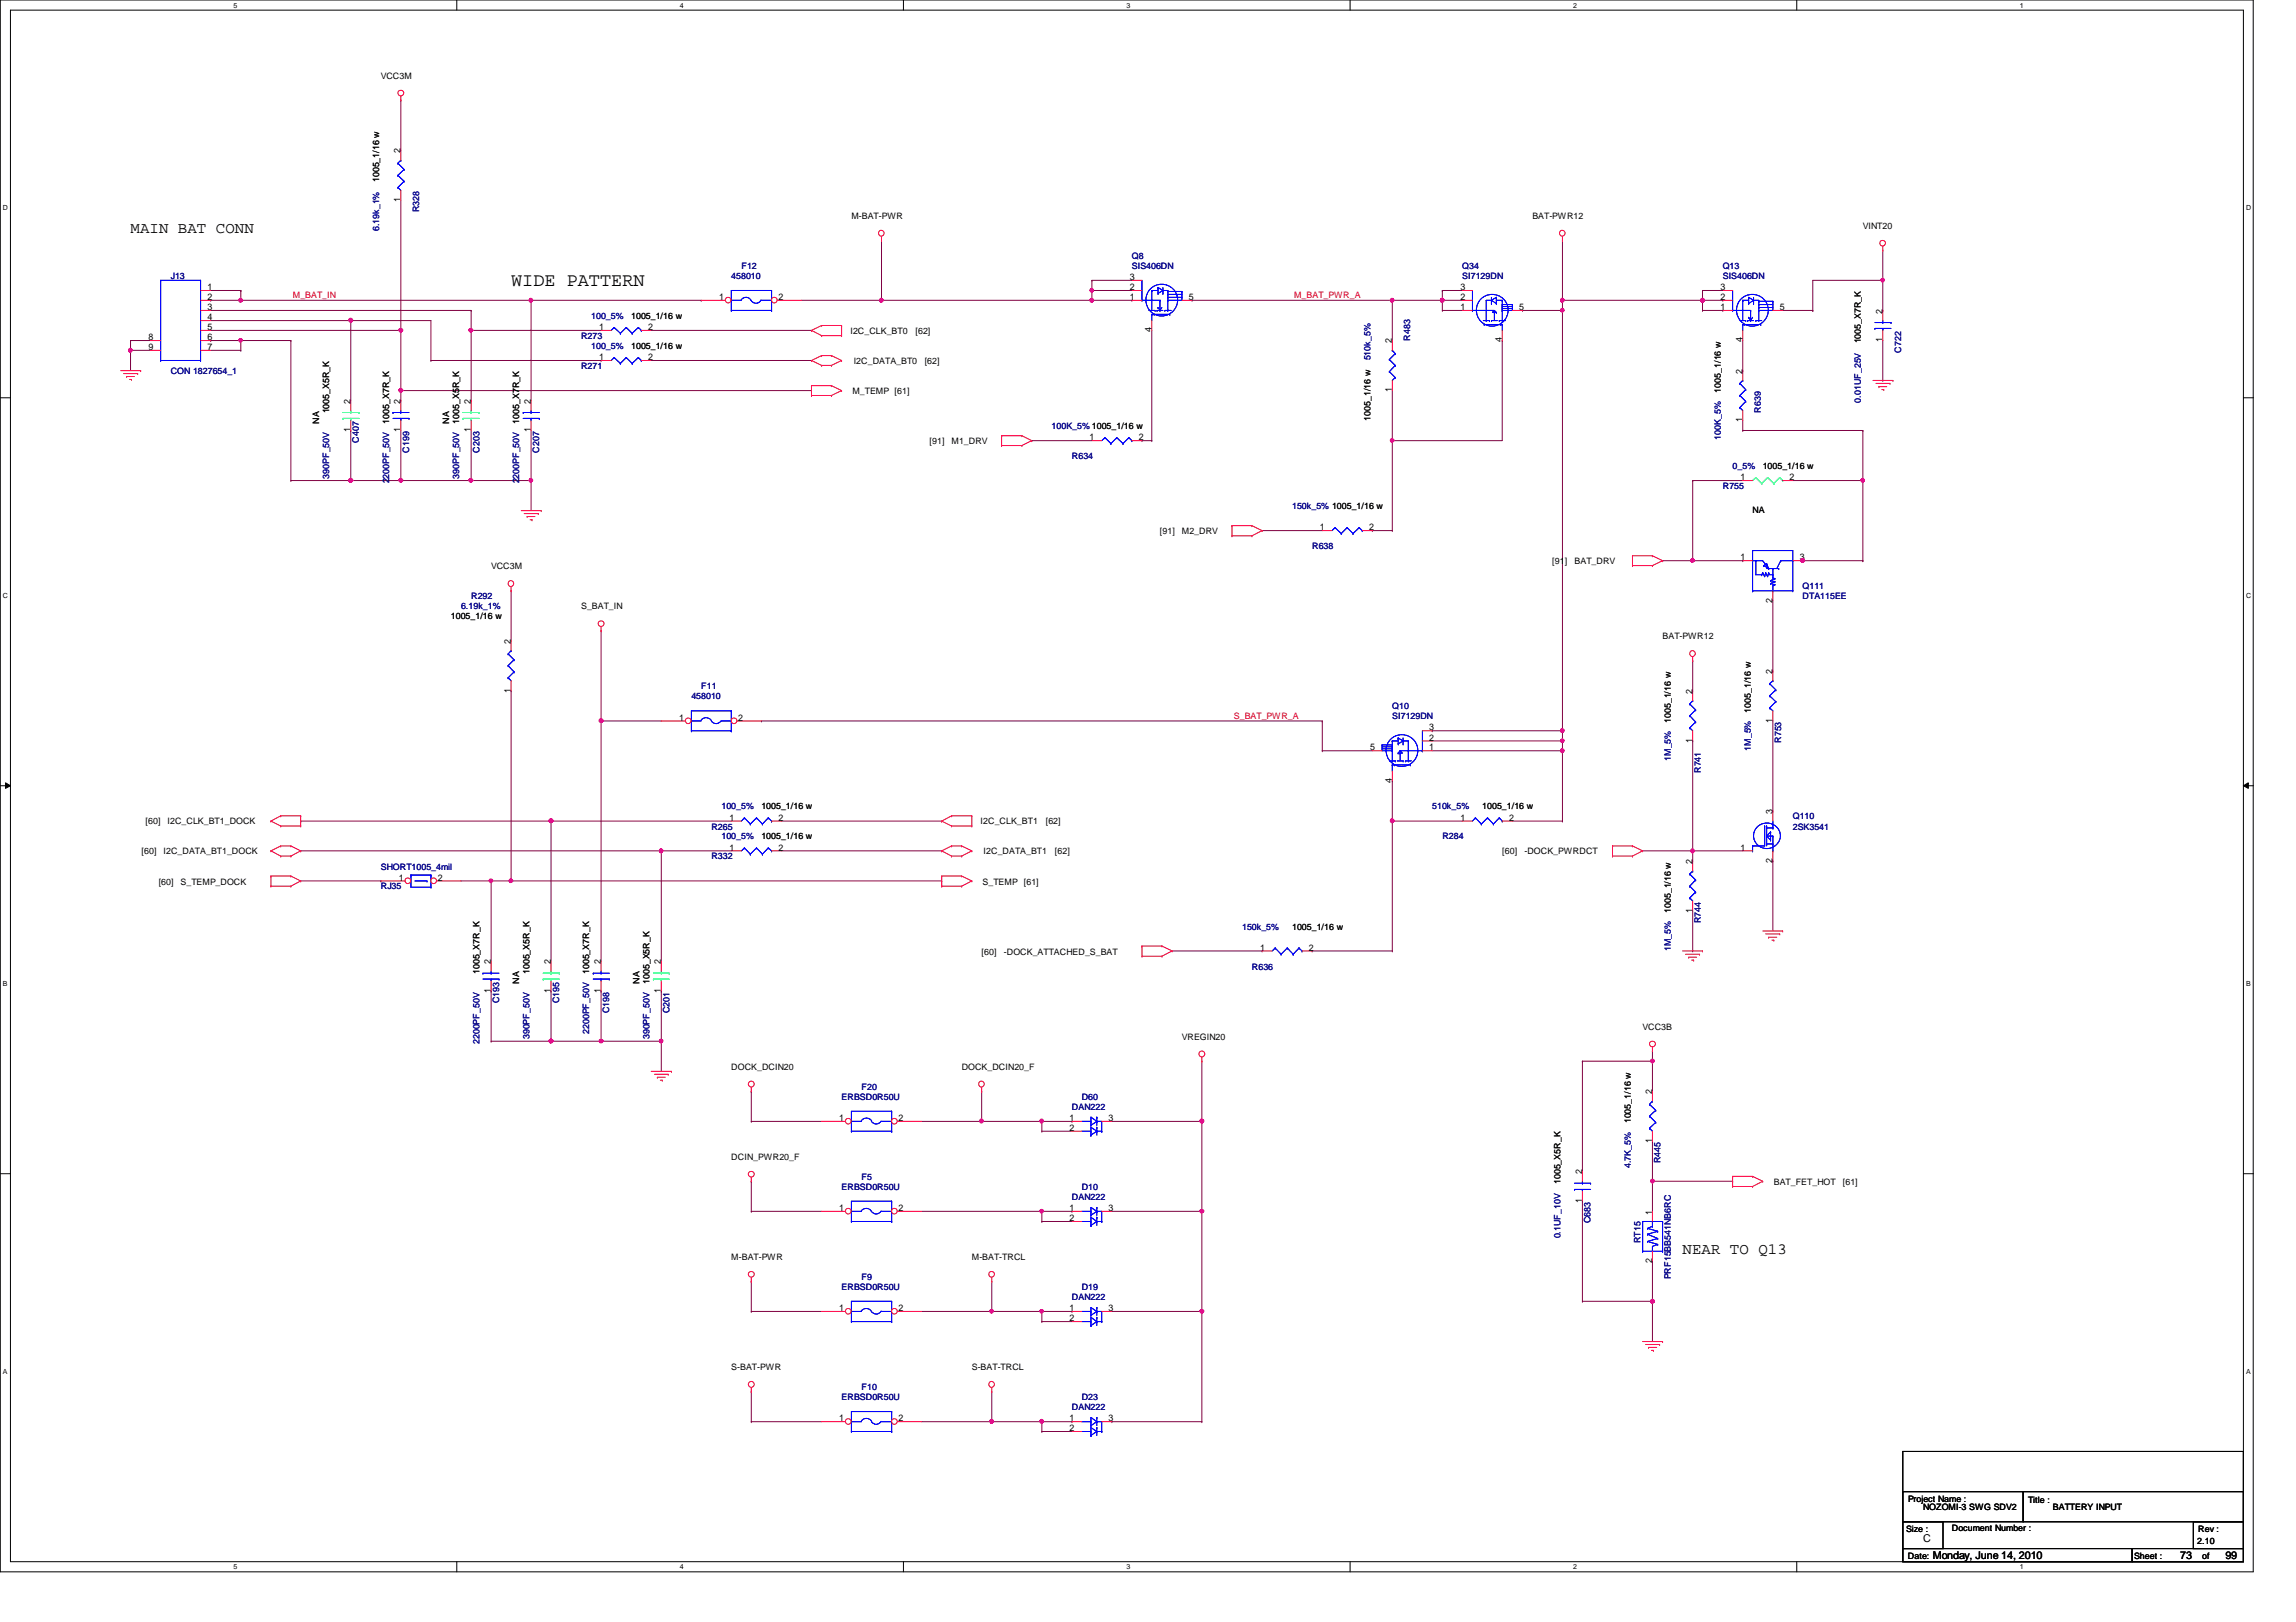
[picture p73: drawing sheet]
<svg xmlns="http://www.w3.org/2000/svg" width="297mm" height="210mm" viewBox="0 0 297 210" stroke-linecap="round" stroke-linejoin="round" font-family="sans-serif">
<defs><g id="words">
<text font-size="2.5" x="66.1" y="37">WIDE PATTERN</text>
<g font-size="2">
<text x="16.9" y="30.1">MAIN BAT CONN</text>
<text x="217.7" y="162.2">NEAR TO Q13</text>
</g>
<g font-size="1.4">
<text x="248.8" y="199.5">C</text>
<text x="250.1" y="201.7">Monday, June 14, 2010</text>
<text x="282.1" y="201.7">73</text>
<text x="287.9" y="201.7">99</text>
</g>
<g font-size="1.2">
<text x="51.8" y="19.9" transform="rotate(-90 51.8 19.9)">2</text>
<text x="51.8" y="26.2" transform="rotate(-90 51.8 26.2)">1</text>
<text x="26.8" y="41.4">4</text>
<text x="26.8" y="40.1">3</text>
<text x="26.8" y="38.8">2</text>
<text x="26.8" y="37.5">1</text>
<text x="93" y="38.8">1</text>
<text x="100.7" y="38.8">2</text>
<text x="146.2" y="38.8">1</text>
<text x="146.2" y="36.2">3</text>
<text x="146.2" y="37.5">2</text>
<text x="153.8" y="38.8">5</text>
<text x="188.9" y="38.8">2</text>
<text x="188.9" y="37.5">3</text>
<text x="188.9" y="40.1">1</text>
<text x="196.6" y="40.1">5</text>
<text x="222.6" y="40.1">1</text>
<text x="222.6" y="37.5">3</text>
<text x="222.6" y="38.8">2</text>
<text x="230.2" y="40.1">5</text>
<text x="243.5" y="40.6" transform="rotate(-90 243.5 40.6)">2</text>
<text x="19.2" y="44">8</text>
<text x="19.2" y="45.3">9</text>
<text x="26.8" y="45.3">7</text>
<text x="26.8" y="44">6</text>
<text x="26.8" y="42.7">5</text>
<text x="77.5" y="42.7">1</text>
<text x="77.5" y="46.6">1</text>
<text x="83.9" y="42.7">2</text>
<text x="83.9" y="46.6">2</text>
<text x="149" y="43" transform="rotate(-90 149 43)">4</text>
<text x="180.1" y="44.4" transform="rotate(-90 180.1 44.4)">2</text>
<text x="194.3" y="44.3" transform="rotate(-90 194.3 44.3)">4</text>
<text x="225.4" y="44.3" transform="rotate(-90 225.4 44.3)">4</text>
<text x="243.5" y="44.3" transform="rotate(-90 243.5 44.3)">1</text>
<text x="45.3" y="52.2" transform="rotate(-90 45.3 52.2)">2</text>
<text x="51.8" y="52.2" transform="rotate(-90 51.8 52.2)">2</text>
<text x="60.9" y="52.2" transform="rotate(-90 60.9 52.2)">2</text>
<text x="68.7" y="52.2" transform="rotate(-90 68.7 52.2)">2</text>
<text x="180.1" y="50.8" transform="rotate(-90 180.1 50.8)">1</text>
<text x="225.4" y="48.3" transform="rotate(-90 225.4 48.3)">2</text>
<text x="45.3" y="56" transform="rotate(-90 45.3 56)">1</text>
<text x="51.8" y="56" transform="rotate(-90 51.8 56)">1</text>
<text x="60.9" y="56" transform="rotate(-90 60.9 56)">1</text>
<text x="68.7" y="56" transform="rotate(-90 68.7 56)">1</text>
<text x="141" y="57">1</text>
<text x="147.3" y="57">2</text>
<text x="225.4" y="54.7" transform="rotate(-90 225.4 54.7)">1</text>
<text x="225.2" y="62.1">1</text>
<text x="231.5" y="62.1">2</text>
<text x="170.8" y="68.6">1</text>
<text x="177.1" y="68.6">2</text>
<text x="225.2" y="72.5">1</text>
<text x="229.3" y="78" transform="rotate(-90 229.3 78)">2</text>
<text x="232.8" y="72.5">3</text>
<text x="66.1" y="83.3" transform="rotate(-90 66.1 83.3)">2</text>
<text x="66.1" y="89.6" transform="rotate(-90 66.1 89.6)">1</text>
<text x="218.9" y="89.8" transform="rotate(-90 218.9 89.8)">2</text>
<text x="229.3" y="87.2" transform="rotate(-90 229.3 87.2)">2</text>
<text x="87.9" y="93.3">1</text>
<text x="95.5" y="93.3">2</text>
<text x="184.9" y="95.8">2</text>
<text x="184.9" y="94.5">3</text>
<text x="229.3" y="93.5" transform="rotate(-90 229.3 93.5)">1</text>
<text x="177.2" y="97.1">5</text>
<text x="180.1" y="101.3" transform="rotate(-90 180.1 101.3)">4</text>
<text x="184.9" y="97.1">1</text>
<text x="218.9" y="96.1" transform="rotate(-90 218.9 96.1)">1</text>
<text x="94.4" y="106.2">1</text>
<text x="100.7" y="106.2">2</text>
<text x="188.9" y="106.2">1</text>
<text x="195.2" y="106.2">2</text>
<text x="229.3" y="105.4" transform="rotate(-90 229.3 105.4)">3</text>
<text x="51.6" y="114">1</text>
<text x="56.6" y="114">2</text>
<text x="94.4" y="110.1">1</text>
<text x="100.7" y="110.1">2</text>
<text x="218.9" y="111.8" transform="rotate(-90 218.9 111.8)">2</text>
<text x="225.2" y="110.1">1</text>
<text x="229.3" y="111.6" transform="rotate(-90 229.3 111.6)">2</text>
<text x="218.9" y="118.1" transform="rotate(-90 218.9 118.1)">1</text>
<text x="63.5" y="124.8" transform="rotate(-90 63.5 124.8)">2</text>
<text x="71.2" y="124.8" transform="rotate(-90 71.2 124.8)">2</text>
<text x="77.7" y="124.8" transform="rotate(-90 77.7 124.8)">2</text>
<text x="85.5" y="124.8" transform="rotate(-90 85.5 124.8)">2</text>
<text x="163" y="123">1</text>
<text x="169.3" y="123">2</text>
<text x="63.5" y="128.5" transform="rotate(-90 63.5 128.5)">1</text>
<text x="71.2" y="128.5" transform="rotate(-90 71.2 128.5)">1</text>
<text x="77.7" y="128.5" transform="rotate(-90 77.7 128.5)">1</text>
<text x="85.5" y="128.5" transform="rotate(-90 85.5 128.5)">1</text>
<text x="213.7" y="141.6" transform="rotate(-90 213.7 141.6)">2</text>
<text x="108.6" y="145.1">1</text>
<text x="116.2" y="145.1">2</text>
<text x="138.4" y="145.1">1</text>
<text x="138.4" y="146.3">2</text>
<text x="143.4" y="145.1">3</text>
<text x="213.7" y="147.9" transform="rotate(-90 213.7 147.9)">1</text>
<text x="204.7" y="155.7" transform="rotate(-90 204.7 155.7)">1</text>
<text x="204.7" y="152" transform="rotate(-90 204.7 152)">2</text>
<text x="108.6" y="156.7">1</text>
<text x="116.2" y="156.7">2</text>
<text x="138.4" y="156.7">1</text>
<text x="138.4" y="158">2</text>
<text x="143.4" y="156.7">3</text>
<text x="213.7" y="157.2" transform="rotate(-90 213.7 157.2)">1</text>
<text x="213.7" y="163.4" transform="rotate(-90 213.7 163.4)">2</text>
<text x="108.6" y="169.7">1</text>
<text x="116.2" y="169.7">2</text>
<text x="138.4" y="169.7">1</text>
<text x="138.4" y="171">2</text>
<text x="143.4" y="169.7">3</text>
<text x="108.6" y="183.9">1</text>
<text x="116.2" y="183.9">2</text>
<text x="138.4" y="183.9">1</text>
<text x="138.4" y="185.2">2</text>
<text x="143.4" y="183.9">3</text>
</g>
<g font-size="1.1">
<text x="49.3" y="10.2">VCC3M</text>
<text x="49.1" y="23.6" transform="rotate(-90 49.1 23.6)">1005_1/16 w</text>
<text x="110.1" y="28.3">M-BAT-PWR</text>
<text x="198.2" y="28.3">BAT-PWR12</text>
<text x="241" y="29.6">VINT20</text>
<text x="81.7" y="41.3">1005_1/16 w</text>
<text x="81.7" y="45.2">1005_1/16 w</text>
<text x="110" y="43.2">I2C_CLK_BT0</text>
<text x="110.4" y="47.1">I2C_DATA_BT0</text>
<text x="118.4" y="43.2">[62]</text>
<text x="119.6" y="47.1">[62]</text>
<text x="240.7" y="44.4" transform="rotate(-90 240.7 44.4)">1005_X7R_K</text>
<text x="42.6" y="53.5" transform="rotate(-90 42.6 53.5)">1005_X5R_K</text>
<text x="110.3" y="51">M_TEMP [61]</text>
<text x="222.6" y="50.8" transform="rotate(-90 222.6 50.8)">1005_1/16 w</text>
<text x="41.3" y="54.8" transform="rotate(-90 41.3 54.8)">NA</text>
<text x="50.3" y="54.8" transform="rotate(-90 50.3 54.8)">1005_X7R_K</text>
<text x="58.1" y="54.8" transform="rotate(-90 58.1 54.8)">NA</text>
<text x="59.4" y="54.8" transform="rotate(-90 59.4 54.8)">1005_X5R_K</text>
<text x="67.2" y="54.8" transform="rotate(-90 67.2 54.8)">1005_X7R_K</text>
<text x="120.3" y="57.5">[91]</text>
<text x="123.1" y="57.5">M1_DRV</text>
<text x="177.3" y="54.4" transform="rotate(-90 177.3 54.4)">1005_1/16 w</text>
<text x="228" y="60.7">1005_1/16 w</text>
<text x="150.1" y="69.1">[91]</text>
<text x="152.9" y="69.1">M2_DRV</text>
<text x="226.7" y="66.4">NA</text>
<text x="63.5" y="73.7">VCC3M</text>
<text x="200.8" y="73">[91]</text>
<text x="203.7" y="73">BAT_DRV</text>
<text x="58.3" y="80.1">1005_1/16 w</text>
<text x="75.2" y="78.8">S_BAT_IN</text>
<text x="215.1" y="82.7">BAT-PWR12</text>
<text x="216.2" y="93.6" transform="rotate(-90 216.2 93.6)">1005_1/16 w</text>
<text x="226.5" y="92.2" transform="rotate(-90 226.5 92.2)">1005_1/16 w</text>
<text x="18.8" y="106.7">[60]</text>
<text x="21.7" y="106.7">I2C_CLK_BT1_DOCK</text>
<text x="98.5" y="104.7">1005_1/16 w</text>
<text x="126.9" y="106.7">I2C_CLK_BT1</text>
<text x="135.3" y="106.7">[62]</text>
<text x="191.8" y="104.7">1005_1/16 w</text>
<text x="18.3" y="110.6">[60]</text>
<text x="21.2" y="110.6">I2C_DATA_BT1_DOCK</text>
<text x="98.5" y="108.6">1005_1/16 w</text>
<text x="127.3" y="110.6">I2C_DATA_BT1</text>
<text x="136.5" y="110.6">[62]</text>
<text x="194.3" y="110.6">[60]</text>
<text x="197.2" y="110.6">-DOCK_PWRDCT</text>
<text x="20.5" y="114.5">[60]</text>
<text x="23.4" y="114.5">S_TEMP_DOCK</text>
<text x="127.1" y="114.5">S_TEMP [61]</text>
<text x="216.2" y="118.2" transform="rotate(-90 216.2 118.2)">1005_1/16 w</text>
<text x="127" y="123.5">[60]</text>
<text x="129.9" y="123.5">-DOCK_ATTACHED_S_BAT</text>
<text x="167.2" y="120.3">1005_1/16 w</text>
<text x="62" y="126.1" transform="rotate(-90 62 126.1)">1005_X7R_K</text>
<text x="67.2" y="127.3" transform="rotate(-90 67.2 127.3)">NA</text>
<text x="68.5" y="126.1" transform="rotate(-90 68.5 126.1)">1005_X5R_K</text>
<text x="76.2" y="126.1" transform="rotate(-90 76.2 126.1)">1005_X7R_K</text>
<text x="82.7" y="127.3" transform="rotate(-90 82.7 127.3)">NA</text>
<text x="84" y="127.3" transform="rotate(-90 84 127.3)">1005_X5R_K</text>
<text x="152.9" y="134.5">VREGIN20</text>
<text x="212.5" y="133.3">VCC3B</text>
<text x="94.6" y="138.4">DOCK_DCIN20</text>
<text x="124.4" y="138.4">DOCK_DCIN20_F</text>
<text x="211" y="145.4" transform="rotate(-90 211 145.4)">1005_1/16 w</text>
<text x="94.6" y="150.1">DCIN_PWR20_F</text>
<text x="201.9" y="153.2" transform="rotate(-90 201.9 153.2)">1005_X5R_K</text>
<text x="229.5" y="153.3">BAT_FET_HOT</text>
<text x="238.4" y="153.3">[61]</text>
<text x="94.6" y="163">M-BAT-PWR</text>
<text x="125.7" y="163">M-BAT-TRCL</text>
<text x="94.6" y="177.3">S-BAT-PWR</text>
<text x="125.7" y="177.3">S-BAT-TRCL</text>
<text x="246.8" y="194.4">Project Name :</text>
<text x="248.8" y="195.4">NOZOMI-3 SWG SDV2</text>
<text x="262.4" y="194.5">Title :</text>
<text x="265.6" y="195.4">BATTERY INPUT</text>
<text x="246.6" y="198.3">Size :</text>
<text x="246.8" y="201.8">Date:</text>
<text x="252.5" y="198.2">Document Number :</text>
<text x="276.1" y="201.8">Sheet :</text>
<text x="284.3" y="199.8">2.10</text>
<text x="284.4" y="198.3">Rev :</text>
<text x="284.9" y="201.8">of</text>
</g>
<g font-size="1.1" fill="#000080">
<text x="49.1" y="29.9" transform="rotate(-90 49.1 29.9)">6.19k_1%</text>
<text x="54.2" y="27.5" transform="rotate(-90 54.2 27.5)">R328</text>
<text x="95.9" y="34.8">F12</text>
<text x="146.4" y="33.5">Q8</text>
<text x="146.4" y="34.8">SIS406DN</text>
<text x="189.2" y="34.8">Q34</text>
<text x="222.9" y="34.8">Q13</text>
<text x="22.1" y="36.1">J13</text>
<text x="76.5" y="41.3">100_5%</text>
<text x="94.6" y="36.1">458010</text>
<text x="189.2" y="36.1">SI7129DN</text>
<text x="222.9" y="36.1">SIS406DN</text>
<text x="75.2" y="43.9">R273</text>
<text x="75.2" y="47.8">R271</text>
<text x="76.5" y="45.2">100_5%</text>
<text x="177.3" y="46.7" transform="rotate(-90 177.3 46.7)">510k_5%</text>
<text x="182.5" y="44.1" transform="rotate(-90 182.5 44.1)">R483</text>
<text x="246" y="45.6" transform="rotate(-90 246 45.6)">C722</text>
<text x="22.1" y="48.4">CON 1827654_1</text>
<text x="227.8" y="53.4" transform="rotate(-90 227.8 53.4)">R639</text>
<text x="240.7" y="52.1" transform="rotate(-90 240.7 52.1)">0.01UF_25V</text>
<text x="46.4" y="57.3" transform="rotate(-90 46.4 57.3)">C407</text>
<text x="52.9" y="58.6" transform="rotate(-90 52.9 58.6)">C199</text>
<text x="62" y="58.6" transform="rotate(-90 62 58.6)">C203</text>
<text x="69.8" y="58.6" transform="rotate(-90 69.8 58.6)">C207</text>
<text x="136.1" y="55.5">100K_5% 1005_1/16 w</text>
<text x="138.7" y="59.4">R634</text>
<text x="222.6" y="56.9" transform="rotate(-90 222.6 56.9)">100K_5%</text>
<text x="42.6" y="61.9" transform="rotate(-90 42.6 61.9)">390PF_50V</text>
<text x="50.3" y="62.6" transform="rotate(-90 50.3 62.6)">2200PF_50V</text>
<text x="59.4" y="61.9" transform="rotate(-90 59.4 61.9)">390PF_50V</text>
<text x="67.2" y="62.6" transform="rotate(-90 67.2 62.6)">2200PF_50V</text>
<text x="167.2" y="65.9">150k_5% 1005_1/16 w</text>
<text x="222.9" y="63.3">R755</text>
<text x="224.2" y="60.7">0_5%</text>
<text x="169.8" y="71.1">R638</text>
<text x="61" y="77.6">R292</text>
<text x="233.2" y="76.2">Q111</text>
<text x="233.2" y="77.6">DTA115EE</text>
<text x="59.6" y="78.8">6.19k_1%</text>
<text x="90.7" y="89.2">F11</text>
<text x="89.4" y="90.5">458010</text>
<text x="180.1" y="91.8">Q10</text>
<text x="180.1" y="93.1">SI7129DN</text>
<text x="216.2" y="98.5" transform="rotate(-90 216.2 98.5)">1M_5%</text>
<text x="220" y="100" transform="rotate(-90 220 100)">R741</text>
<text x="226.5" y="97.2" transform="rotate(-90 226.5 97.2)">1M_5%</text>
<text x="230.4" y="96.1" transform="rotate(-90 230.4 96.1)">R753</text>
<text x="92" y="107.4">R265</text>
<text x="93.3" y="104.7">100_5%</text>
<text x="185.3" y="104.7">510k_5%</text>
<text x="231.9" y="106">Q110</text>
<text x="231.9" y="107.4">2SK3541</text>
<text x="49.3" y="112.5">SHORT1005_4mil</text>
<text x="92" y="111.2">R332</text>
<text x="93.3" y="108.6">100_5%</text>
<text x="186.6" y="108.6">R284</text>
<text x="49.3" y="115.1">RJ35</text>
<text x="220" y="119.5" transform="rotate(-90 220 119.5)">R744</text>
<text x="160.7" y="120.3">150k_5%</text>
<text x="162" y="125.5">R636</text>
<text x="216.2" y="123.1" transform="rotate(-90 216.2 123.1)">1M_5%</text>
<text x="64.6" y="129.8" transform="rotate(-90 64.6 129.8)">C193</text>
<text x="72.3" y="129.8" transform="rotate(-90 72.3 129.8)">C195</text>
<text x="78.8" y="131.1" transform="rotate(-90 78.8 131.1)">C198</text>
<text x="86.6" y="131.1" transform="rotate(-90 86.6 131.1)">C201</text>
<text x="62" y="135.1" transform="rotate(-90 62 135.1)">2200PF_50V</text>
<text x="68.5" y="134.5" transform="rotate(-90 68.5 134.5)">390PF_50V</text>
<text x="76.2" y="133.8" transform="rotate(-90 76.2 133.8)">2200PF_50V</text>
<text x="84" y="134.5" transform="rotate(-90 84 134.5)">390PF_50V</text>
<text x="108.9" y="142.3">ERBSD0R50U</text>
<text x="111.5" y="141">F20</text>
<text x="138.7" y="143.6">DAN222</text>
<text x="140" y="142.3">D60</text>
<text x="108.9" y="154">ERBSD0R50U</text>
<text x="111.5" y="152.7">F5</text>
<text x="138.7" y="155.3">DAN222</text>
<text x="140" y="154">D10</text>
<text x="211" y="151.2" transform="rotate(-90 211 151.2)">4.7K_5%</text>
<text x="214.8" y="150.5" transform="rotate(-90 214.8 150.5)">R445</text>
<text x="201.9" y="160.3" transform="rotate(-90 201.9 160.3)">0.1UF_10V</text>
<text x="205.8" y="158.3" transform="rotate(-90 205.8 158.3)">C683</text>
<text x="212.3" y="160.9" transform="rotate(-90 212.3 160.9)">RT15</text>
<text x="108.9" y="166.9">ERBSD0R50U</text>
<text x="111.5" y="165.7">F9</text>
<text x="140" y="166.9">D19</text>
<text x="216.2" y="165.6" transform="rotate(-90 216.2 165.6)">PRF15BB541NB6RC</text>
<text x="138.7" y="168.2">DAN222</text>
<text x="111.5" y="179.9">F10</text>
<text x="108.9" y="181.2">ERBSD0R50U</text>
<text x="138.7" y="182.5">DAN222</text>
<text x="140" y="181.2">D23</text>
</g>
<g font-size="1.1" fill="#f00">
<text x="37.9" y="38.6">M_BAT_IN</text>
<text x="167.4" y="38.6">M_BAT_PWR_A</text>
<text x="159.6" y="93">S_BAT_PWR_A</text>
</g>
<g font-size=".9">
<text x="30.2" y="1">5</text>
<text x="88" y="1">4</text>
<text x="145.8" y="1">3</text>
<text x="203.5" y="1">2</text>
<text x="261.3" y="1">1</text>
<text x=".4" y="27.2">D</text>
<text x="290.6" y="27.2">D</text>
<text x=".4" y="77.3">C</text>
<text x="290.6" y="77.3">C</text>
<text x=".4" y="127.6">B</text>
<text x="290.6" y="127.6">B</text>
<text x=".4" y="177.8">A</text>
<text x="290.6" y="177.8">A</text>
<text x="30.2" y="203.1">5</text>
<text x="88" y="203.1">4</text>
<text x="145.8" y="203.1">3</text>
<text x="203.5" y="203.1">2</text>
<text x="261.3" y="203.1">1</text>
</g>
</g></defs>
<path d="M0 0h291.5v203.4h-291.5zM1.4 1.3h288.8v200.8h-288.8z" fill="none" stroke="#000" stroke-width=".13"/>
<g fill="#fff">
<path d="M30.2 .2h.5v1h-.5z"/>
<path d="M30.2 202.3h.5v1h-.5z"/>
</g>
<path d="M59.1 0v1.3M59.1 202.1v1.3" fill="none" stroke="#000" stroke-width=".13"/>
<g fill="#fff">
<path d="M88 .2h.5v1h-.5z"/>
<path d="M88 202.3h.5v1h-.5z"/>
</g>
<path d="M116.9 0v1.3M116.9 202.1v1.3" fill="none" stroke="#000" stroke-width=".13"/>
<g fill="#fff">
<path d="M145.8 .2h.5v1h-.5z"/>
<path d="M145.8 202.3h.5v1h-.5z"/>
</g>
<path d="M174.7 0v1.3M174.7 202.1v1.3" fill="none" stroke="#000" stroke-width=".13"/>
<g fill="#fff">
<path d="M203.5 .2h.5v1h-.5z"/>
<path d="M203.5 202.3h.5v1h-.5z"/>
</g>
<path d="M232.4 0v1.3M232.4 202.1v1.3" fill="none" stroke="#000" stroke-width=".13"/>
<g fill="#fff">
<path d="M261.3 .2h.5v1h-.5z"/>
<path d="M261.3 202.3h.5v1h-.5z"/>
<path d="M.4 26.4h.6v1h-.6z"/>
<path d="M290.6 26.4h.6v1h-.6z"/>
<path d="M.4 76.5h.6v1.1h-.6z"/>
<path d="M290.6 76.5h.6v1.1h-.6z"/>
</g>
<path d="M0 51.5h1.4M290.2 51.5h1.3" fill="none" stroke="#000" stroke-width=".13"/>
<g fill="#fff">
<path d="M.4 126.7h.6v1.1h-.6z"/>
<path d="M290.6 126.7h.6v1.1h-.6z"/>
</g>
<path d="M0 101.7h1.4M.7 101.3l.7 .4-.7 .3zM290.2 101.7l.7-.4v.7zM290.2 101.7h1.3" fill="none" stroke="#000" stroke-width=".13"/>
<path d="M.7 101.3l.7 .4-.7 .3zM290.2 101.7l.7-.4v.7z" fill="#000"/>
<g fill="#fff">
<path d="M.4 177h.5v1h-.5z"/>
<path d="M290.6 177h.5v1h-.5z"/>
</g>
<path d="M0 151.9h1.4M290.2 151.9h1.3" fill="none" stroke="#000" stroke-width=".13"/>
<path d="M27.3 38.9h.1M27.3 37.6h3.9M27.3 38.9h41.4M31.2 37.6h.1M31.2 37.6v1.3M68.7 38.9h.1M27.3 44.1h.1M27.3 45.3h3.9M27.3 44.1h3.9M31.2 45.3h.1M31.2 44.1h.1M31.2 44.1v1.2" fill="none" stroke="#800040" stroke-width=".13"/>
<path d="M31 38.7l.1-.1 .2 .1v.3l-.2 .1-.1-.1z" fill-rule="evenodd" fill="#f0f"/>
<path d="M31 38.7l.1-.1 .2 .1v.3l-.2 .1-.1-.1z" fill="none" stroke="#f0f" stroke-width=".13"/>
<path d="M68.5 38.7l.2-.1 .2 .1-.1 .3-.1 .1-.2-.1z" fill-rule="evenodd" fill="#f0f"/>
<path d="M68.5 38.7l.2-.1 .2 .1-.1 .3-.1 .1-.2-.1z" fill="none" stroke="#f0f" stroke-width=".13"/>
<path d="M31.2 44.1h6.4M37.6 44.1h.1" fill="none" stroke="#800040" stroke-width=".13"/>
<path d="M31 43.9h.3l.1 .1-.1 .2-.2 .1-.1-.1z" fill-rule="evenodd" fill="#f0f"/>
<path d="M31 43.9h.3l.1 .1-.1 .2-.2 .1-.1-.1z" fill="none" stroke="#f0f" stroke-width=".13"/>
<path d="M37.6 44.1v18.1M37.6 62.2h.1M37.6 62.2h7.8M45.4 62.2h.1" fill="none" stroke="#800040" stroke-width=".13"/>
<circle cx="45.4" cy="62.2" r=".25" fill="#f0f"/>
<circle cx="45.4" cy="62.2" r=".25" fill="none" stroke="#f0f" stroke-width=".13"/>
<path d="M27.3 40.2h33.7M61 40.2h.1M61 42.8h.1M61 40.2v2.6M61 42.8h16.8M68.7 62.2h.1M68.7 62.2v3.9" fill="none" stroke="#800040" stroke-width=".13"/>
<circle cx="60.9" cy="42.7" r=".25" fill="#f0f"/>
<circle cx="60.9" cy="42.7" r=".25" fill="none" stroke="#f0f" stroke-width=".13"/>
<path d="M27.3 41.5h18.1M45.4 41.5h.1M61 51.8h.1M61 42.8v9" fill="none" stroke="#800040" stroke-width=".13"/>
<circle cx="45.4" cy="41.4" r=".26" fill="#f0f"/>
<circle cx="45.4" cy="41.4" r=".26" fill="none" stroke="#f0f" stroke-width=".13"/>
<path d="M51.9 25.9v16.9M45.4 41.5h.1M45.4 41.5v10.3M45.4 41.5h10.3v5.2M51.9 42.8h.1M55.7 46.7h.1M55.7 46.7h22.1M77.8 46.7h.1" fill="none" stroke="#800040" stroke-width=".13"/>
<circle cx="51.9" cy="42.7" r=".25" fill="#f0f"/>
<circle cx="51.9" cy="42.7" r=".25" fill="none" stroke="#f0f" stroke-width=".13"/>
<path d="M45.4 55.7h.1M45.4 55.7v6.5M51.9 55.7v6.5M45.4 62.2h.1M45.4 62.2h6.5M51.9 62.2h.1" fill="none" stroke="#800040" stroke-width=".13"/>
<circle cx="51.9" cy="62.2" r=".25" fill="#f0f"/>
<circle cx="51.9" cy="62.2" r=".25" fill="none" stroke="#f0f" stroke-width=".13"/>
<circle cx="45.4" cy="62.2" r=".25" fill="#f0f"/>
<circle cx="45.4" cy="62.2" r=".25" fill="none" stroke="#f0f" stroke-width=".13"/>
<path d="M61 55.7v6.5M61 62.2h.1M61 62.2h7.7M68.7 62.2h.1" fill="none" stroke="#800040" stroke-width=".13"/>
<path d="M68.5 62h.3l.1 .1-.1 .2-.1 .1-.2-.1z" fill-rule="evenodd" fill="#f0f"/>
<path d="M68.5 62h.3l.1 .1-.1 .2-.1 .1-.2-.1z" fill="none" stroke="#f0f" stroke-width=".13"/>
<g fill="none" stroke="#800040" stroke-width=".13">
<path d="M68.7 38.9h.1M68.7 38.9v12.9M68.7 38.9h22M90.7 38.9h.1M27.3 42.8h24.6M51.9 50.5h.1M51.9 51.8h.1M51.9 42.8h.1M51.9 50.5h53.1M51.9 42.8v9M68.7 55.7v6.5M84.2 42.8h20.8"/>
<path d="M84.2 46.7h20.8M105 42.8h.1M105 46.7h.1M68.7 62.2h.1"/>
</g>
<circle cx="51.9" cy="50.5" r=".25" fill="#f0f"/>
<circle cx="51.9" cy="50.5" r=".25" fill="none" stroke="#f0f" stroke-width=".13"/>
<path d="M51.9 62.2h9.1M61 62.2h.1" fill="none" stroke="#800040" stroke-width=".13"/>
<circle cx="60.9" cy="62.2" r=".25" fill="#f0f"/>
<circle cx="60.9" cy="62.2" r=".25" fill="none" stroke="#f0f" stroke-width=".13"/>
<path d="M51.9 13h.1M51.9 13v6.4M103.7 38.9h10.3M114 38.9h.1" fill="none" stroke="#800040" stroke-width=".13"/>
<path d="M113.8 38.7l.2-.1 .2 .1v.3l-.2 .1-.2-.1z" fill-rule="evenodd" fill="#f0f"/>
<path d="M113.8 38.7l.2-.1 .2 .1v.3l-.2 .1-.2-.1z" fill="none" stroke="#f0f" stroke-width=".13"/>
<path d="M141.3 36.3h.1M141.3 37.6h.1M141.3 36.3h5.1M141.3 36.3v1.3" fill="none" stroke="#800040" stroke-width=".13"/>
<path d="M141.1 37.4h.3l.1 .1-.1 .2-.2 .1-.1-.1z" fill-rule="evenodd" fill="#f0f"/>
<path d="M141.1 37.4h.3l.1 .1-.1 .2-.2 .1-.1-.1z" fill="none" stroke="#f0f" stroke-width=".13"/>
<path d="M114 38.9h.1M114 38.9h32.4M114 31.1v7.8M141.3 37.6h.1M141.3 38.9h.1M141.3 37.6h5.1M141.3 37.6v1.3M146.4 38.9h.1" fill="none" stroke="#800040" stroke-width=".13"/>
<path d="M141.1 38.7l.1-.1 .2 .1v.3l-.2 .1-.1-.1z" fill-rule="evenodd" fill="#f0f"/>
<path d="M141.1 38.7l.1-.1 .2 .1v.3l-.2 .1-.1-.1z" fill="none" stroke="#f0f" stroke-width=".13"/>
<g fill="none" stroke="#800040" stroke-width=".13">
<path d="M186.6 38.9h.1M186.6 37.6h.1M186.6 38.9h2.6M186.6 37.6v2.6M186.6 37.6h2.6M133.5 57h.1M133.5 57h7.8M147.7 57h.1M147.7 57h1.3M149 57h.1M149 42.8v14.2M186.6 40.2h.1"/>
<path d="M186.6 40.2h2.6"/>
</g>
<path d="M186.4 38.7l.2-.1 .2 .1-.1 .3-.1 .1-.2-.1z" fill-rule="evenodd" fill="#f0f"/>
<path d="M186.4 38.7l.2-.1 .2 .1-.1 .3-.1 .1-.2-.1z" fill="none" stroke="#f0f" stroke-width=".13"/>
<g fill="none" stroke="#800040" stroke-width=".13">
<path d="M220.3 37.6h.1M220.3 38.9h.1M220.3 37.6h2.6M220.3 37.6v2.6M220.3 38.9h2.6M222.9 38.9h.1M197 40.2h.1M197 40.2h5.1M202.1 40.2h.1M202.1 40.2v54.4M220.3 40.2h.1M220.3 40.2h2.6"/>
<path d="M222.9 40.2h.1"/>
</g>
<path d="M201.9 94.4h.4v.1v.2l-.2 .1-.2-.1z" fill-rule="evenodd" fill="#f0f"/>
<path d="M201.9 94.4h.4v.1v.2l-.2 .1-.2-.1z" fill="none" stroke="#f0f" stroke-width=".13"/>
<path d="M201.9 40h.4v.1v.2l-.2 .1-.2-.1z" fill-rule="evenodd" fill="#f0f"/>
<path d="M201.9 40h.4v.1v.2l-.2 .1-.2-.1z" fill="none" stroke="#f0f" stroke-width=".13"/>
<path d="M243.6 36.3h.1M243.6 32.4v3.9" fill="none" stroke="#800040" stroke-width=".13"/>
<path d="M243.4 36.1h.3l.1 .1-.1 .2-.2 .1-.1-.1z" fill-rule="evenodd" fill="#f0f"/>
<path d="M243.4 36.1h.3l.1 .1-.1 .2-.2 .1-.1-.1z" fill="none" stroke="#f0f" stroke-width=".13"/>
<path d="M180.1 38.9h.1M180.1 38.9v5.2M180.1 38.9h6.5M186.6 38.9h.1" fill="none" stroke="#800040" stroke-width=".13"/>
<path d="M186.4 38.7l.2-.1 .2 .1-.1 .3-.1 .1-.2-.1z" fill-rule="evenodd" fill="#f0f"/>
<path d="M186.4 38.7l.2-.1 .2 .1-.1 .3-.1 .1-.2-.1z" fill="none" stroke="#f0f" stroke-width=".13"/>
<path d="M180.1 57h.1M180.1 50.5v6.5M180.1 57h14.2M177.5 68.7h.1M177.5 68.7h2.6" fill="none" stroke="#800040" stroke-width=".13"/>
<path d="M179.9 56.8h.4v.2v.2h-.2h-.2z" fill-rule="evenodd" fill="#f0f"/>
<path d="M179.9 56.8h.4v.2v.2h-.2h-.2z" fill="none" stroke="#f0f" stroke-width=".13"/>
<path d="M194.3 44.1h.1M194.3 44.1v12.9M163.3 68.7h.1M163.3 68.7h7.8M66.1 89.4h.1M66.1 89.4v24.6" fill="none" stroke="#800040" stroke-width=".13"/>
<path d="M65.9 113.8h.4v.2v.1l-.2 .1-.2-.1z" fill-rule="evenodd" fill="#f0f"/>
<path d="M65.9 113.8h.4v.2v.1l-.2 .1-.2-.1z" fill="none" stroke="#f0f" stroke-width=".13"/>
<path d="M63.5 128.3h.1M63.5 134.7h.1M63.5 128.3v6.4M71.3 128.3h.1M71.3 128.3v6.4h-7.8" fill="none" stroke="#800040" stroke-width=".13"/>
<circle cx="71.3" cy="134.7" r=".25" fill="#f0f"/>
<circle cx="71.3" cy="134.7" r=".25" fill="none" stroke="#f0f" stroke-width=".13"/>
<path d="M77.8 128.3h.1M77.8 134.7h.1M77.8 128.3v6.4M77.8 134.7h7.8" fill="none" stroke="#800040" stroke-width=".13"/>
<circle cx="77.8" cy="134.7" r=".25" fill="#f0f"/>
<circle cx="77.8" cy="134.7" r=".25" fill="none" stroke="#f0f" stroke-width=".13"/>
<path d="M85.6 134.7h.1M85.6 134.7v3.9" fill="none" stroke="#800040" stroke-width=".13"/>
<path d="M85.4 134.6h.3l.1 .1-.1 .2-.2 .1-.1-.1z" fill-rule="evenodd" fill="#f0f"/>
<path d="M85.4 134.6h.3l.1 .1-.1 .2-.2 .1-.1-.1z" fill="none" stroke="#f0f" stroke-width=".13"/>
<path d="M85.6 110.1h.1M85.6 110.1v14.3M71.3 134.7h.1M71.3 134.7h6.5" fill="none" stroke="#800040" stroke-width=".13"/>
<circle cx="71.3" cy="134.7" r=".25" fill="#f0f"/>
<circle cx="71.3" cy="134.7" r=".25" fill="none" stroke="#f0f" stroke-width=".13"/>
<g fill="none" stroke="#800040" stroke-width=".13">
<path d="M66.1 76.5h.1M66.1 76.5v6.4M38.9 114h10.4M49.3 114h.1M59.6 114h6.5M63.5 114h.1M63.5 114v10.4M66.1 114h.1M71.3 106.3h.1M71.3 106.3h23.3M85.6 110.1h.1M85.6 110.1h9"/>
<path d="M101.1 106.3h20.7M101.1 110.1h20.7M121.8 106.3h.1M121.8 110.1h.1M85.6 128.3h.1M85.6 128.3v6.4"/>
</g>
<path d="M63.3 113.8h.4l.1 .2-.1 .1-.2 .1-.2-.1z" fill-rule="evenodd" fill="#f0f"/>
<path d="M63.3 113.8h.4l.1 .2-.1 .1-.2 .1-.2-.1z" fill="none" stroke="#f0f" stroke-width=".13"/>
<path d="M66.1 114h55.7M71.3 106.3h.1M71.3 106.3v18.1M121.8 114h.1" fill="none" stroke="#800040" stroke-width=".13"/>
<circle cx="71.3" cy="106.2" r=".26" fill="#f0f"/>
<circle cx="71.3" cy="106.2" r=".26" fill="none" stroke="#f0f" stroke-width=".13"/>
<path d="M77.8 93.3h.1M77.8 93.3v31.1" fill="none" stroke="#800040" stroke-width=".13"/>
<circle cx="77.8" cy="93.3" r=".26" fill="#f0f"/>
<circle cx="77.8" cy="93.3" r=".26" fill="none" stroke="#f0f" stroke-width=".13"/>
<path d="M77.8 93.3h.1M77.8 81.6h.1M77.8 93.3h7.8M77.8 81.6v11.7M38.9 106.3h.1M38.9 110.1h.1M38.9 106.3h32.4M38.9 110.1h46.7" fill="none" stroke="#800040" stroke-width=".13"/>
<path d="M85.4 109.9h.1l.2 .1v.3l-.2 .1-.1-.1z" fill-rule="evenodd" fill="#f0f"/>
<path d="M85.4 109.9h.1l.2 .1v.3l-.2 .1-.1-.1z" fill="none" stroke="#f0f" stroke-width=".13"/>
<path d="M185.3 94.6h.1M185.3 94.6h16.8" fill="none" stroke="#800040" stroke-width=".13"/>
<path d="M201.9 94.4h.4v.1v.2l-.2 .1-.2-.1z" fill-rule="evenodd" fill="#f0f"/>
<path d="M201.9 94.4h.4v.1v.2l-.2 .1-.2-.1z" fill="none" stroke="#f0f" stroke-width=".13"/>
<path d="M202.1 94.6h.1M202.1 95.9h.1M202.1 97.2h.1M202.1 94.6v11.7M195.7 106.3h6.4M202.1 106.3h.1" fill="none" stroke="#800040" stroke-width=".13"/>
<path d="M201.9 97l.2-.1 .2 .1v.3l-.2 .1-.2-.1z" fill-rule="evenodd" fill="#f0f"/>
<path d="M201.9 97l.2-.1 .2 .1v.3l-.2 .1-.2-.1z" fill="none" stroke="#f0f" stroke-width=".13"/>
<path d="M180.1 106.3h.1M180.1 106.3h9.1" fill="none" stroke="#800040" stroke-width=".13"/>
<path d="M179.9 106h.2l.2 .1v.3l-.2 .1-.2-.1z" fill-rule="evenodd" fill="#f0f"/>
<path d="M179.9 106h.2l.2 .1v.3l-.2 .1-.2-.1z" fill="none" stroke="#f0f" stroke-width=".13"/>
<g fill="none" stroke="#800040" stroke-width=".13">
<path d="M180.1 101h.1M180.1 101v22.1M151.6 123.1h11.7M163.3 123.1h.1M169.8 123.1h.1M169.8 123.1h10.3M180.1 123.1h.1M97.2 156.8h.1M97.2 152.9h.1M97.2 145.1h.1M97.2 141.2h.1M97.2 141.2v3.9"/>
<path d="M97.2 152.9v3.9M97.2 156.8h9.1M97.2 145.1h9.1M119.2 156.8h15.6M119.2 145.1h7.8M127 145.1h.1M127 141.2h.1M127 141.2v3.9M134.8 156.8h.1M97.2 169.7h.1M97.2 165.8h.1M97.2 165.8v3.9"/>
<path d="M97.2 169.7h9.1M97.2 184h.1M97.2 180.1h.1M97.2 184h9.1M97.2 180.1v3.9"/>
</g>
<path d="M134.6 156.6h.3l.1 .1-.1 .2-.2 .1-.1-.1z" fill-rule="evenodd" fill="#f0f"/>
<path d="M134.6 156.6h.3l.1 .1-.1 .2-.2 .1-.1-.1z" fill="none" stroke="#f0f" stroke-width=".13"/>
<path d="M119.2 169.7h9.1M128.3 169.7h.1" fill="none" stroke="#800040" stroke-width=".13"/>
<path d="M128.1 169.5h.3l.1 .2-.1 .1-.1 .1-.2-.1z" fill-rule="evenodd" fill="#f0f"/>
<path d="M128.1 169.5h.3l.1 .2-.1 .1-.1 .1-.2-.1z" fill="none" stroke="#f0f" stroke-width=".13"/>
<path d="M119.2 184h9.1M128.3 184h.1" fill="none" stroke="#800040" stroke-width=".13"/>
<path d="M128.1 183.7h.2l.2 .1-.1 .3-.1 .1-.2-.1z" fill-rule="evenodd" fill="#f0f"/>
<path d="M128.1 183.7h.2l.2 .1-.1 .3-.1 .1-.2-.1z" fill="none" stroke="#f0f" stroke-width=".13"/>
<path d="M127 145.1h.1M127 145.1h7.8" fill="none" stroke="#800040" stroke-width=".13"/>
<path d="M134.6 144.9l.1-.1 .3 .1-.1 .4h-.2h-.1z" fill-rule="evenodd" fill="#f0f"/>
<path d="M134.6 144.9l.1-.1 .3 .1-.1 .4h-.2h-.1z" fill="none" stroke="#f0f" stroke-width=".13"/>
<path d="M126.8 144.9l.2-.1 .2 .1-.1 .4h-.1h-.2z" fill-rule="evenodd" fill="#f0f"/>
<path d="M126.8 144.9l.2-.1 .2 .1-.1 .4h-.1h-.2z" fill="none" stroke="#f0f" stroke-width=".13"/>
<g fill="none" stroke="#800040" stroke-width=".13">
<path d="M155.5 137.3v7.8M134.8 146.4h.1M134.8 145.1h.1M134.8 158.1h.1M134.8 156.8h.1M134.8 146.4h3.9M134.8 145.1v1.3M134.8 156.8v1.3M134.8 145.1h3.9M134.8 158.1h3.9M134.8 156.8h3.9M138.7 145.1h.1"/>
<path d="M138.7 156.8h.1M155.5 145.1h.1M134.8 171h.1M134.8 169.7h.1M134.8 169.7v1.3M134.8 171h3.9M134.8 169.7h3.9M138.7 169.7h.1M134.8 185.3h.1M134.8 184h.1M134.8 184v1.3M134.8 185.3h3.9"/>
<path d="M134.8 184h3.9M138.7 184h.1"/>
</g>
<circle cx="155.5" cy="145.1" r=".26" fill="#f0f"/>
<circle cx="155.5" cy="145.1" r=".26" fill="none" stroke="#f0f" stroke-width=".13"/>
<path d="M143.8 156.8h11.7M155.5 156.8h.1M155.5 156.8v27.2M143.8 169.7h11.7M155.5 169.7h.1M143.8 184h.1M143.8 184h11.7M155.5 184h.1" fill="none" stroke="#800040" stroke-width=".13"/>
<circle cx="155.5" cy="169.7" r=".25" fill="#f0f"/>
<circle cx="155.5" cy="169.7" r=".25" fill="none" stroke="#f0f" stroke-width=".13"/>
<path d="M143.8 145.1h11.7M155.5 145.1h.1M155.5 156.8h.1M155.5 145.1v11.7" fill="none" stroke="#800040" stroke-width=".13"/>
<circle cx="155.5" cy="156.7" r=".25" fill="#f0f"/>
<circle cx="155.5" cy="156.7" r=".25" fill="none" stroke="#f0f" stroke-width=".13"/>
<path d="M128.3 169.7h.1M128.3 165.8v3.9M128.3 169.7h6.5M134.8 169.7h.1" fill="none" stroke="#800040" stroke-width=".13"/>
<path d="M134.6 169.5h.3l.1 .2-.1 .1-.2 .1-.1-.1z" fill-rule="evenodd" fill="#f0f"/>
<path d="M134.6 169.5h.3l.1 .2-.1 .1-.2 .1-.1-.1z" fill="none" stroke="#f0f" stroke-width=".13"/>
<path d="M128.3 184h.1M128.3 180.1v3.9M128.3 184h6.5M134.8 184h.1" fill="none" stroke="#800040" stroke-width=".13"/>
<path d="M134.6 183.7h.1l.3 .1-.1 .3-.2 .1-.1-.1z" fill-rule="evenodd" fill="#f0f"/>
<path d="M134.6 183.7h.1l.3 .1-.1 .3-.2 .1-.1-.1z" fill="none" stroke="#f0f" stroke-width=".13"/>
<path d="M225.5 48h.1M225.5 55.7h.1M225.5 44.1v3.9M225.5 54.4v1.3M225.5 55.7h15.5M241 55.7h.1M241 55.7v6.5M241 62.2h.1" fill="none" stroke="#800040" stroke-width=".13"/>
<path d="M240.8 62h.3l.1 .1-.1 .2-.1 .1-.2-.1z" fill-rule="evenodd" fill="#f0f"/>
<path d="M240.8 62h.3l.1 .1-.1 .2-.1 .1-.2-.1z" fill="none" stroke="#f0f" stroke-width=".13"/>
<path d="M219 62.2h.1M219 72.6h.1M219 62.2h6.5M219 62.2v10.4M231.9 62.2h9.1M241 62.2h.1M241 72.6h.1M241 62.2v10.4" fill="none" stroke="#800040" stroke-width=".13"/>
<path d="M218.8 72.4h.3l.1 .1-.1 .2-.2 .1-.1-.1z" fill-rule="evenodd" fill="#f0f"/>
<path d="M218.8 72.4h.3l.1 .1-.1 .2-.2 .1-.1-.1z" fill="none" stroke="#f0f" stroke-width=".13"/>
<path d="M219 72.6h6.5M225.5 72.6h.1M229.4 77.7v9.1M229.4 86.8h.1M229.4 93.3v11.6M219 110.1h.1M219 110.1v1.3M229.4 104.9h.1" fill="none" stroke="#800040" stroke-width=".13"/>
<path d="M218.8 109.9h.1l.3 .1-.1 .3-.2 .1-.1-.1z" fill-rule="evenodd" fill="#f0f"/>
<path d="M218.8 109.9h.1l.3 .1-.1 .3-.2 .1-.1-.1z" fill="none" stroke="#f0f" stroke-width=".13"/>
<g fill="none" stroke="#800040" stroke-width=".13">
<path d="M180.1 57v11.7M243.6 49.2h.1M243.6 44.1v5.1M180.1 68.7h.1M215.1 72.6h.1M215.1 72.6h3.9M219 95.9h.1M219 85.5h.1M219 85.5v3.9M219 95.9v14.2M212.5 110.1h13M219 110.1h.1"/>
<path d="M219 117.9v5.2M229.4 111.4h.1M229.4 111.4v9.1M213.8 137.3h.1M213.8 137.3v3.9M219 123.1h.1"/>
</g>
<circle cx="213.8" cy="137.3" r=".25" fill="#f0f"/>
<circle cx="213.8" cy="137.3" r=".25" fill="none" stroke="#f0f" stroke-width=".13"/>
<path d="M213.8 152.9h.1M213.8 152.9v3.9" fill="none" stroke="#800040" stroke-width=".13"/>
<circle cx="213.8" cy="152.8" r=".25" fill="#f0f"/>
<circle cx="213.8" cy="152.8" r=".25" fill="none" stroke="#f0f" stroke-width=".13"/>
<path d="M204.7 137.3h.1M204.7 137.3v14.3M213.8 136h.1M213.8 136v1.3h-9.1M204.7 155.4h.1M204.7 155.4v13M204.7 168.4h.1M204.7 168.4h9.1M213.8 163.2h.1M213.8 168.4h.1M213.8 163.2v10.4" fill="none" stroke="#800040" stroke-width=".13"/>
<circle cx="213.8" cy="168.4" r=".26" fill="#f0f"/>
<circle cx="213.8" cy="168.4" r=".26" fill="none" stroke="#f0f" stroke-width=".13"/>
<path d="M202.1 38.9h18.2M220.3 38.9h.1M213.8 147.7h.1M213.8 147.7v5.2h10.4M224.2 152.9h.1" fill="none" stroke="#800040" stroke-width=".13"/>
<circle cx="220.3" cy="38.9" r=".26" fill="#f0f"/>
<circle cx="220.3" cy="38.9" r=".26" fill="none" stroke="#f0f" stroke-width=".13"/>
<path d="M202.1 38.9h.1M202.1 38.9v1.3" fill="none" stroke="#800040" stroke-width=".13"/>
<path d="M201.9 38.7l.2-.1 .2 .1v.3l-.2 .1-.2-.1z" fill-rule="evenodd" fill="#f0f"/>
<path d="M201.9 38.7l.2-.1 .2 .1v.3l-.2 .1-.2-.1z" fill="none" stroke="#f0f" stroke-width=".13"/>
<path d="M185.3 97.2h16.8M185.3 95.9h16.8M202.1 97.2h.1M202.1 95.9h.1" fill="none" stroke="#800040" stroke-width=".13"/>
<path d="M201.9 95.7h.4v.1v.2l-.2 .1-.2-.1z" fill-rule="evenodd" fill="#f0f"/>
<path d="M201.9 95.7h.4v.1v.2l-.2 .1-.2-.1z" fill="none" stroke="#f0f" stroke-width=".13"/>
<path d="M233.2 72.6h7.8M241 72.6h.1M98.5 93.3h.1M98.5 93.3h72.6M171.1 97.2h.1M171.1 97.2h6.4" fill="none" stroke="#800040" stroke-width=".13"/>
<circle cx="233.2" cy="72.5" r=".25" fill="#f0f"/>
<circle cx="233.2" cy="72.5" r=".25" fill="none" stroke="#f0f" stroke-width=".13"/>
<path d="M234.5 36.3h9.1M243.6 36.3h.1M243.6 36.3v3.9M16.9 45.3h.1M16.9 44.1h.1M16.9 45.3v2.7M16.9 44.1h2.6M16.9 45.3h2.6M230.6 40.2h3.9M234.5 40.2h.1M243.6 40.2h.1" fill="none" stroke="#800040" stroke-width=".13"/>
<path d="M16.7 45.1h.1l.3 .1-.1 .3-.2 .1-.1-.1z" fill-rule="evenodd" fill="#f0f"/>
<path d="M16.7 45.1h.1l.3 .1-.1 .3-.2 .1-.1-.1z" fill="none" stroke="#f0f" stroke-width=".13"/>
<path d="M154.2 38.9h.1M154.2 38.9h25.9M202.1 38.9h.1M202.1 31.1v7.8M16.9 44.1h.1M16.9 44.1v1.2M171.1 93.3h.1M171.1 93.3v3.9" fill="none" stroke="#800040" stroke-width=".13"/>
<path d="M179.9 38.7l.2-.1 .2 .1v.3l-.2 .1-.2-.1z" fill-rule="evenodd" fill="#f0f"/>
<path d="M179.9 38.7l.2-.1 .2 .1v.3l-.2 .1-.2-.1z" fill="none" stroke="#f0f" stroke-width=".13"/>
<path d="M234.5 36.3v3.9M234.5 40.2h.1" fill="none" stroke="#800040" stroke-width=".13"/>
<g fill="none" stroke="#f00" stroke-width=".13">
<path d="M51.9 13h.1M51.9 12.4v.6M51.9 19.4v1.3M25.9 37.6h1.4M25.9 38.9h1.4M51.9 24.6v1.3M114 31.1h.1M114 30.6v.5M202.1 31.1h.1M202.1 30.6v.5M222.9 37.6h1.3M222.9 38.9h1.3"/>
<path d="M243.6 32.4h.1M243.6 31.9v.5M15.6 48h2.6M16 48.3h1.8M16.4 48.7h.1M16.4 48.7h1M16.8 49.1h.2M17 49.1h.1M17.8 48.3h.1M18.2 48h.1M19.5 45.3h1.3M19.5 44.1h1.3"/>
<path d="M25.9 40.2h1.4M25.9 42.8h1.4M25.9 45.3h1.4M25.9 44.1h1.4M25.9 41.5h1.4M68.7 51.8v1.3M68.7 54.4v1.3M77.8 42.8h1.3M83 42.8h1.2M105 42.8h.1M105 49.9h.1M105 51.2h.1"/>
<path d="M105 46.7h.1M105 42.8l1.3 .6M105 49.9h2.6M105 49.9v1.3M105 51.2h2.6M105 46.7l1.3 .6M106.3 42.1h.1M106.3 43.4h.1M106.3 46h.1M106.3 47.3h.1M106.3 42.1l-1.3 .7M106.3 42.1h2.6"/>
<path d="M106.3 43.4h2.6M106.3 46l-1.3 .7M106.3 46h1.3M106.3 47.3h1.3M107.6 49.9h.1M107.6 51.2h.1M107.6 46h.1M107.6 47.3h.1M107.6 49.9l1.3 .6M107.6 46l1.3 .7M108.9 42.1h.1M108.9 43.4h.1"/>
<path d="M108.9 50.5h.1M108.9 46.7h.1M108.9 42.1v1.3M108.9 50.5l-1.3 .7M108.9 46.7l-1.3 .6M129.6 56.4h.1M129.6 57.7h.1M129.6 56.4h2.6M129.6 56.4v1.3M129.6 57.7h2.6M132.2 56.4h.1M132.2 57.7h.1"/>
<path d="M132.2 56.4l1.3 .6M133.5 57h.1M133.5 57l-1.3 .7M180.1 44.1v1.2M180.1 49.2v1.3M222.9 40.2h1.3M225.5 42.8v1.3M229.4 40.2h1.2M242.3 49.2h2.6M242.7 49.6h1.8M243.1 50h.1M243.1 50h1"/>
<path d="M243.5 50.4h.2M243.7 50.4h.1M244.5 49.6h.1M244.9 49.2h.1M66.1 76.5h.1M66.1 75.9v.6M67.4 66.1h2.6M67.8 66.5h1.8M68.2 66.8h.1M68.2 66.8h1M68.6 67.3h.2M68.8 67.3h.1"/>
<path d="M69.6 66.5h.1M70 66.1h.1M159.4 68h.1M159.4 69.3h.1M159.4 68h2.6M159.4 68v1.3M159.4 69.3h2.6M162 68h.1M162 69.3h.1M162 68l1.3 .7M163.3 68.7h.1M163.3 68.7l-1.3 .6"/>
<path d="M211.2 71.9h.1M211.2 73.2h.1M211.2 71.9h2.6M211.2 71.9v1.3M211.2 73.2h2.6M213.8 71.9h.1M213.8 73.2h.1M213.8 71.9l1.3 .7M215.1 72.6h.1M215.1 72.6l-1.3 .6M225.5 62.2h1.2M230.6 62.2h1.3"/>
<path d="M77.8 81.6h.1M77.8 81.1v.5M177.5 97.2h1.3M180.1 99.8v1.2M184 97.2h1.3M184 95.9h1.3M184 94.6h1.3M219 85.5h.1M219 85v.5M35 106.3h.1M35 110.1h.1M35 113.4h.1"/>
<path d="M35 114.7h.1M35 106.3l1.3 .6M35 110.1l1.3 .7M35 113.4h2.6M35 113.4v1.3M35 114.7h2.6M36.3 105.6h.1M36.3 106.9h.1M36.3 109.5h.1M36.3 110.8h.1M36.3 105.6l-1.3 .7M36.3 105.6h2.6"/>
<path d="M36.3 106.9h2.6M36.3 109.5h1.3M36.3 109.5l-1.3 .6M36.3 110.8h1.3M37.6 109.5h.1M37.6 110.8h.1M37.6 113.4h.1M37.6 114.7h.1M37.6 109.5l1.3 .6M37.6 113.4l1.3 .6M38.9 105.6h.1M38.9 106.9h.1"/>
<path d="M38.9 110.1h.1M38.9 114h.1M38.9 105.6v1.3M38.9 110.1l-1.3 .7M38.9 114l-1.3 .7M94.6 106.3h1.3M99.8 106.3h1.3M121.8 106.3h.1M121.8 113.4h.1M121.8 114.7h.1M121.8 110.1h.1M121.8 113.4h2.6"/>
<path d="M121.8 114.7h2.6M121.8 106.3l1.3 .6M121.8 113.4v1.3M121.8 110.1l1.3 .7M123.1 105.6h.1M123.1 106.9h.1M123.1 109.5h.1M123.1 110.8h.1M123.1 105.6h2.6M123.1 106.9h2.6M123.1 109.5h1.3M123.1 110.8h1.3"/>
<path d="M123.1 105.6l-1.3 .7M123.1 109.5l-1.3 .6M124.4 113.4h.1M124.4 114.7h.1M124.4 109.5h.1M124.4 110.8h.1M124.4 113.4l1.3 .6M124.4 109.5l1.3 .6M125.7 105.6h.1M125.7 106.9h.1M125.7 114h.1M125.7 110.1h.1"/>
<path d="M125.7 105.6v1.3M125.7 114l-1.3 .7M125.7 110.1l-1.3 .7M189.2 106.3h1.3M194.3 106.3h1.4M208.6 109.5h.1M208.6 110.8h.1M208.6 109.5h2.6M208.6 110.8h2.6M208.6 109.5v1.3M211.2 109.5h.1M211.2 110.8h.1"/>
<path d="M211.2 109.5l1.3 .6M212.5 110.1h.1M212.5 110.1l-1.3 .7M225.5 110.1h1.2M229.4 104.9v1.4M229.4 110.1v1.3M63.5 124.4v1.3M63.5 127v1.3M71.3 124.4v1.3M71.3 127v1.3M84.2 138.6h2.7M84.7 139h1.7"/>
<path d="M85 139.4h.1M85 139.4h1.1M85.4 139.8h.3M85.7 139.8h.1M86.4 139h.1M86.9 138.6h.1M147.7 122.4h.1M147.7 123.7h.1M147.7 122.4h2.6M147.7 122.4v1.3M147.7 123.7h2.6M150.3 122.4h.1"/>
<path d="M150.3 123.7h.1M150.3 122.4l1.3 .7M151.6 123.1h.1M151.6 123.1l-1.3 .6M155.5 137.3h.1M155.5 136.8v.5M213.8 136h.1M213.8 135.5v.5M217.7 123.1h2.6M218.1 123.5h1.8M218.5 123.9h.1M218.5 123.9h1"/>
<path d="M218.9 124.2h.2M219.1 124.2h.1M219.9 123.5h.1M220.3 123.1h.1M228 120.5h2.6M228.4 120.9h1.8M228.8 121.3h.1M228.8 121.3h1.1M229.2 121.7h.3M229.5 121.7h.1M230.2 120.9h.1M230.6 120.5h.1"/>
<path d="M97.2 141.2h.1M97.2 152.9h.1M97.2 140.7v.5M97.2 152.4v.5M127 141.2h.1M127 140.7v.5M213.8 156.8v1.3M224.2 152.2h.1M224.2 153.5h.1M224.2 152.2h2.5M224.2 152.2v1.3M224.2 153.5h2.5"/>
<path d="M226.7 152.2h.1M226.7 153.5h.1M226.7 152.2l1.3 .7M228 152.9h.1M228 152.9l-1.3 .6M97.2 165.8h.1M97.2 165.3v.5M97.2 179.6v.5M128.3 165.8h.1M128.3 165.3v.5M128.3 179.6v.5M138.7 169.7h1.3"/>
<path d="M138.7 171h1.3M142.5 169.7h1.3M212.5 173.6h2.6M212.9 174h1.8M213.3 174.4h.1M213.3 174.4h1M213.7 174.8h.2M213.8 161.9v1.3M213.9 174.8h.1M214.7 174h.1M215.1 173.6h.1M97.2 180.1h.1"/>
<path d="M128.3 180.1h.1"/>
<circle cx="51.9" cy="12" r=".37"/>
<circle cx="114" cy="30.2" r=".38"/>
<circle cx="202.1" cy="30.2" r=".38"/>
<circle cx="243.6" cy="31.5" r=".37"/>
<circle cx="66.1" cy="75.5" r=".38"/>
<circle cx="77.8" cy="80.7" r=".37"/>
<circle cx="219" cy="84.6" r=".38"/>
<circle cx="155.5" cy="136.4" r=".38"/>
<circle cx="213.8" cy="135.1" r=".37"/>
<circle cx="97.2" cy="140.3" r=".38"/>
<circle cx="97.2" cy="152" r=".37"/>
<circle cx="127" cy="140.3" r=".38"/>
<circle cx="97.2" cy="179.1" r=".38"/>
<circle cx="97.2" cy="164.9" r=".37"/>
<circle cx="128.3" cy="179.1" r=".38"/>
<circle cx="128.3" cy="164.9" r=".37"/>
</g>
<path d="M246.2 196.9h5.2v3.5h-5.2zM246.2 193h15.5v3.9h-15.5zM246.2 187.8h44v14.3h-44zM261.7 193h28.5v3.9h-28.5zM283.8 196.9h6.4v3.5h-6.4zM246.2 200.4h29.6v1.7h-29.6zM275.8 200.4h14.4v1.7h-14.4z" fill="none" stroke="#000" stroke-width=".13"/>
<path d="M70.3 126.7h.1M70.3 125.9h2M70.3 126.7h2M71.3 126.7h.1M71.3 125.9h.1M71.3 125.7v.2M71.3 126.7v.3M72.3 125.9h.1" fill="none" stroke="#00ff80" stroke-width=".13"/>
<g fill="none" stroke="#00f" stroke-width=".13">
<path d="M20.8 36.3h.1M20.8 36.3v10.4M20.8 36.3h5.1M25.9 36.3h.1M25.9 36.3v10.4M51.5 24.3h.1M51.5 22.7h.1M51.5 21.1h.1M51.5 24.3l.4 .3M51.5 22.7l.8 .8M51.5 21.1l.8 .8M51.9 20.7h.1"/>
<path d="M51.9 20.7l-.4 .4M52.3 23.5h.1M52.3 21.9h.1M52.3 23.5l-.8 .8M52.3 21.9l-.8 .8M224.2 37.6v2.6M225.5 38.9h.1M225.5 38.9v2.6M225.5 38.9h.7M226.2 38.5h.1M226.2 39.3h.1M226.2 38.5v.8"/>
<path d="M226.2 38.5l.7 .4M226.9 39.3h.1M226.9 38.9h.1M226.9 38.9h.6v2.6M226.9 38.5v.8M226.9 38.9l-.7 .4M227.5 39.8h.1M227.5 39.4h.1M227.5 39h.1M227.5 39.8h1.9M227.5 39.4h1.9M227.5 39h1.9"/>
<path d="M229.4 39h.1M229.4 39v1.2h-1.9M20.8 46.7h.1M20.8 46.7h5.1M25.9 46.7h.1M67.7 53.4h.1M67.7 53.4h2.1M67.7 54.1h2.1M68.7 54.1h.1M68.7 53.4h.1M68.7 53.1v.3M68.7 54.1v.3"/>
<path d="M69.8 54.1h.1M79.5 42.4h.1M79.5 42.4l-.4 .4M79.5 42.4l.8 .7M80.3 43.1h.1M81 42.4h.1M81 42.4l-.7 .7M81 42.4l.8 .7M81.8 43.1h.1M82.6 42.4h.1M82.6 42.4l-.8 .7M82.6 42.4l.4 .4"/>
<path d="M83 42.8h.1M179.7 48.1h.1M179.7 46.5h.1M179.7 48.1l.8 .8M179.7 46.5l.8 .8M180.1 45.3h.1M180.1 45.3l.4 .5M180.5 48.9h.1M180.5 47.3h.1M180.5 45.8h.1M180.5 48.9l-.4 .3M180.5 47.3l-.8 .8"/>
<path d="M180.5 45.8l-.8 .7M224.2 40.2h.1M224.2 40.2h2.3M225.1 41.5h.7M225.5 42h.1M225.5 42v.8M225.5 42h2.3M225.7 42h.1M225.8 41.5h.1M226.1 41.5h.1M226.1 41.5h.8M226.2 41.1h.1"/>
<path d="M226.2 41.1l.3 .4M226.5 40.2h.1M226.5 41.5h.1M226.5 40.2v1.3M226.7 41.1l-.2 .4M227.2 41.5h.1M227.2 41.5h.7M227.5 41.5h.1M227.5 40.2h.1M227.8 42h.1M178.8 96.4h.1M178.8 96.4v.8h1.3"/>
<path d="M178.8 96.9h1.3M178.8 96.6h1.3M178.8 96.4h1.3M179.7 98.5h.8M180.1 98.5h.1M180.1 95.9h.1M180.1 99h.1M180.1 97.2h.1M180.1 96.9h.1M180.1 96.6h.1M180.1 96.4h.1M180.1 95.9v2.6"/>
<path d="M180.1 99v.8M180.1 95.9h.8M180.1 99h2.4M180.4 99h.1M180.5 98.5h.1M180.8 98.5h.7M180.9 97.5h.1M180.9 95.5h.1M180.9 96.3h.1M180.9 95.5v.8M180.9 95.5l.6 .4M181.1 97.2h.1"/>
<path d="M181.1 97.5h.1M181.1 97.2l.3 .3h-.5M181.1 97.2l-.2 .3M181.1 97.5v1M181.1 97.2h2.9M181.5 98.5h.1M181.5 96.3h.1M181.5 95.9h.1M181.5 95.9h.7v2.6M181.5 95.5v.8M181.5 95.9l-.6 .4M181.8 98.5h.1"/>
<path d="M181.8 98.5h.8M182.2 98.5h.1M182.5 99h.1M184 97.2h.1M184 94.6v2.6M96.3 105.8h.1M96.3 105.8l-.4 .5M96.3 105.8l.8 .8M97.1 106.6h.1M97.9 105.8h.1M97.9 105.8l-.8 .8M97.9 105.8l.7 .8"/>
<path d="M98.6 106.6h.1M99.4 105.8h.1M99.4 105.8l-.8 .8M99.4 105.8l.4 .5M99.8 106.3h.1M190.9 105.8h.1M190.9 105.8l-.4 .5M190.9 105.8l.7 .8M191.6 106.6h.1M192.4 105.8h.1M192.4 105.8l-.8 .8M192.4 105.8l.8 .8"/>
<path d="M193.2 106.6h.1M194 105.8h.1M194 105.8l-.8 .8M194 105.8l.3 .5M194.3 106.3h.1M226.7 109.5h.1M226.7 110.1h.1M226.7 109.5v.6M227.4 107a1.68 1.68 0 0 1 2.5 .1 1.68 1.68 0 0 1-.4 2.5 1.68 1.68 0 0 1-2.2-.4 1.68 1.68 0 0 1 .1-2.2zM228.3 106.9h.1M228.3 106.9v2.6h-1.6M228.6 106.9h.1"/>
<path d="M228.6 106.9v2.6M228.6 109.2h.8M228.6 108.2h.8M228.6 107.1h.8M228.6 108.2l.5 .5M229.1 107.7h.1M229.1 108.7h.1M229.1 107.7l-.5 .5M229.1 107.7v1M229.4 109.2h.1M229.4 108.2h.1M229.4 107.1h.1"/>
<path d="M229.4 110.1h.1M229.4 106.3v.8M229.4 108.2v1.9M62.5 125.9h.1M62.5 125.9h2.1M62.5 126.7h2.1M63.5 126.7h.1M63.5 125.9h.1M63.5 125.7v.2M63.5 126.7v.3M64.6 126.7h.1M212.5 158.1h.1"/>
<path d="M212.5 158.1v3.8M212.5 158.1h2.6M213.1 159h.1M213.1 159.7h.1M213.1 159l1.4 .3M213.1 159.7l1.4 .6M213.8 158.7h.1M213.8 158.1h.1M213.8 158.7l-.7 .3M213.8 158.1v.6M214.5 159.3h.1M214.5 159.3l-1.4 .4"/>
<path d="M215.1 158.1h.1M215.1 158.1v3.8M140 169.7h1.1M140 171h1.1M141.1 171.5h.1M141.1 170.2h.1M141.1 169.7h.1M141.1 171h.1M141.9 170.5h.1M141.9 169.7h.1M141.9 169.2h.1M141.9 171h.1"/>
<path d="M141.9 169.2v1M141.9 170.5v1M141.9 169.7l-.8 .5M141.9 169.7l-.8-.5v1M141.9 171l-.8-.5v1M141.9 169.7h.6v1.3M141.9 171h.6M141.9 171l-.8 .5M142.5 171h.1M212.5 161.9h.1M212.5 161.9h2.6M213.1 160.7h.1"/>
<path d="M213.1 160.7l1.4 .3M213.8 161.9h.1M214.5 160.3h.1M214.5 161h.1M214.5 160.3l-1.4 .4M214.5 161l-.7 .3v.6M215.1 161.9h.1M110.1 185.3h.1M110.1 184h.1M110.1 185.3h5.3M110.1 184h1.4M111.4 183.9a.79 .79 0 0 1 1.4 0"/>
<path d="M114 183.9a.74 .74 0 0 1-1.3 .1M114 184h1.4M115.4 185.3h.1M115.4 182.7h.1M115.4 184h.1M115.4 182.7v2.6M115.4 182.7h-5.3v2.6"/>
<circle cx="226.7" cy="40.1" r="2.06"/>
<circle cx="181.4" cy="97.1" r="2.06"/>
</g>
<path d="M227.2 61.8h.1M227.2 61.8l-.5 .4M227.2 61.8l.7 .8M227.9 62.6h.1M228.7 61.8h.1M228.7 61.8l-.8 .8M228.7 61.8l.8 .8M229.5 62.6h.1M230.2 61.8h.1M230.2 61.8l-.7 .8M230.2 61.8l.4 .4M230.6 62.2h.1" fill="none" stroke="#00ff40" stroke-width=".13"/>
<circle cx="115.7" cy="184" r=".37" fill="#fff"/>
<g fill="none" stroke="#f00" stroke-width=".13">
<path d="M116.1 184h3.1"/>
<circle cx="115.7" cy="184" r=".37"/>
</g>
<circle cx="109.7" cy="184" r=".37" fill="#fff"/>
<g fill="none" stroke="#f00" stroke-width=".13">
<path d="M45.4 51.8v1.3M45.4 54.4v1.3M141.3 57h1.2M146.4 57h1.3M243.6 40.2v1.3M243.6 42.8v1.3M219 89.4v1.3M219 94.6v1.3M106.3 184h3.1"/>
<circle cx="109.7" cy="184" r=".37"/>
</g>
<path d="M44.4 54.1h.1M44.4 53.4h2M44.4 54.1h2M45.4 54.1h.1M45.4 53.4h.1M45.4 53.1v.3M45.4 54.1v.3M46.4 53.4h.1" fill="none" stroke="#00ff80" stroke-width=".13"/>
<g fill="none" stroke="#00f" stroke-width=".13">
<path d="M94.6 38.9h.1M94.6 38.9h1.3M95.9 38.8a.74 .74 0 0 1 1.3 .1 .74 .74 0 0 0 .6 .3 .74 .74 0 0 0 .7-.4M98.5 38.9h1.3M99.8 37.6h.1M99.8 38.9h.1M99.8 37.6h-5.2v2.6M99.8 37.6v2.6M94.6 40.2h.1M94.6 40.2h5.2M99.8 40.2h.1M143 56.6h.1"/>
<path d="M143 56.6l-.5 .4M143 56.6l.7 .8M143.7 57.4h.1M144.5 56.6h.1M144.5 56.6l-.8 .8M144.5 56.6l.8 .8M145.3 57.4h.1M146 56.6h.1M146 56.6l-.7 .8M146 56.6l.4 .4M146.4 57h.1M242.6 42.5h.1"/>
<path d="M242.6 41.7h2M242.6 42.5h2M243.6 42.5h.1M243.6 41.7h.1M243.6 41.5v.2M243.6 42.5v.3M244.6 41.7h.1M218.6 94.2h.1M218.6 92.6h.1M218.6 91.1h.1M218.6 94.2l.4 .4M218.6 92.6l.8 .8"/>
<path d="M218.6 91.1l.8 .8M219 90.7h.1M219 90.7l-.4 .4M219.4 93.4h.1M219.4 91.9h.1M219.4 93.4l-.8 .8M219.4 91.9l-.8 .7"/>
</g>
<circle cx="100.2" cy="38.8" r=".37" fill="#fff"/>
<g fill="none" stroke="#f00" stroke-width=".13">
<path d="M100.6 38.9h3.1"/>
<circle cx="100.2" cy="38.8" r=".37"/>
</g>
<circle cx="94.2" cy="38.8" r=".37" fill="#fff"/>
<g fill="none" stroke="#f00" stroke-width=".13">
<path d="M90.7 38.9h3.1"/>
<circle cx="94.2" cy="38.8" r=".37"/>
</g>
<path d="M110.1 158.1h.1M110.1 156.8h.1M110.1 158.1h5.3M110.1 156.8h1.4M111.4 156.7a.78 .78 0 0 1 1.3 .1 .74 .74 0 0 0 1.3-.1M114 156.8h1.4M115.4 158.1h.1M115.4 155.4h.1M115.4 156.8h.1M115.4 155.4v2.7M115.4 155.4h-5.3v2.7" fill="none" stroke="#00f" stroke-width=".13"/>
<circle cx="115.7" cy="156.7" r=".37" fill="#fff"/>
<g fill="none" stroke="#f00" stroke-width=".13">
<path d="M116.1 156.8h3.1"/>
<circle cx="115.7" cy="156.7" r=".37"/>
</g>
<circle cx="109.7" cy="156.7" r=".37" fill="#fff"/>
<g fill="none" stroke="#f00" stroke-width=".13">
<path d="M146.4 38.9h1.3M146.4 36.3h1.3M146.4 37.6h1.3M152.9 38.9h1.3M189.2 38.9h1.3M189.2 37.6h1.3M51.9 51.8v1.3M51.9 54.4v1.3M61 51.8v1.3M61 54.4v1.3M77.8 46.7h1.3M83 46.7h1.2"/>
<path d="M149 41.5v1.3M189.2 40.2h1.3M194.3 42.8v1.3M195.7 40.2h1.3M171.1 68.7h1.2M176.2 68.7h1.3M225.5 72.6h1.2M229.4 76.5v1.2M231.9 72.6h1.3M229.4 86.8v1.3M229.4 92v1.3M94.6 110.1h1.3"/>
<path d="M99.8 110.1h1.3M219 111.4v1.3M219 116.6v1.3M77.8 124.4v1.3M77.8 127v1.3M85.6 124.4v1.3M85.6 127v1.3M106.3 156.8h3.1M138.7 145.1h1.3M138.7 146.4h1.3M142.5 145.1h1.3M138.7 184h1.3"/>
<path d="M138.7 185.3h1.3M142.5 184h1.3"/>
<circle cx="109.7" cy="156.7" r=".37"/>
</g>
<g fill="none" stroke="#00f" stroke-width=".13">
<path d="M147.7 38.9h.1M147.7 36.3v2.6M147.7 38.9h2.4M149 37.6h.1M149 37.6v2.6M149 37.6h.8M149.8 37.2h.1M149.8 38h.1M149.8 39.8h.1M149.8 37.2v.8M149.8 37.2l.6 .4M149.8 39.8l.3 .4"/>
<path d="M150.1 38.9h.1M150.1 38.9v1.3M150.3 39.8l-.2 .4M150.4 38h.1M150.4 37.6h.1M150.4 37.6h.7v2.6M150.4 37.2v.8M150.4 37.6l-.6 .4M151.1 38.9h.1M151.1 38.5h.1M151.1 38.1h.1M151.1 37.7h.1"/>
<path d="M151.1 38.5h1.8M151.1 38.1h1.8M151.1 37.7h1.8M152.9 37.7h.1M152.9 37.7v1.2h-1.8M190.5 37.6v2.6M193 39.3h.1M193 38.9h.1M193 38.9h-.7v2.6M193 38.5v.8M193 38.9l.6 .4M193.6 38.5h.1"/>
<path d="M193.6 39.3h.1M193.6 38.9h.7M193.6 38.5v.8M193.6 38.5l-.6 .4M194.3 38.9h.1M194.3 39.9h.1M194.3 39.7h.1M194.3 39.4h.1M194.3 38.9v2.6M194.3 39.9h1.4M194.3 39.7h1.4M194.3 39.4h1.4"/>
<path d="M195.7 39.4h.1M195.7 39.4v.8h-1.4M50.8 53.4h.1M50.8 53.4h2.1M50.8 54.1h2.1M51.9 54.1h.1M51.9 53.4h.1M51.9 53.1v.3M51.9 54.1v.3M52.9 54.1h.1M79.5 46.3h.1M79.5 46.3l-.4 .4"/>
<path d="M79.5 46.3l.8 .7M80.3 47h.1M81 46.3h.1M81 46.3l-.7 .7M81 46.3l.8 .7M81.8 47h.1M82.6 46.3h.1M82.6 46.3l-.8 .7M82.6 46.3l.4 .4M83 46.7h.1M148.6 40.2h.8M149 40.7h.1"/>
<path d="M149 40.7v.8M149 40.7h2.3M149.3 40.7h.1M149.4 40.2h.1M149.7 40.2h.1M149.7 40.2h.7M150.1 40.2h.1M150.7 40.2h.1M150.7 40.2h.8M151.1 40.2h.1M151.3 40.7h.1M190.5 40.2h.1"/>
<path d="M190.5 40.2h2.8M191.9 41.5h.8M192 42h.1M192 42h2.3M192.3 41.5h.1M192.7 41.5h.1M193 41.5h.1M193 41.5h.7M193.3 40.2h.1M193.3 40.4h.1M193.3 40.2l-.2 .2h.5M193.3 40.2l.3 .2"/>
<path d="M193.3 40.4v1.1M193.6 40.4h.1M194 41.5h.1M194 41.5h.8M194.1 42h.1M194.3 41.5h.1M194.3 42h.1M194.3 40.2h.1M194.3 42v.8M172.7 68.3h.1M172.7 68.3l-.4 .4M172.7 68.3l.8 .7"/>
<path d="M173.5 69h.1M174.3 68.3h.1M174.3 68.3l-.8 .7M174.3 68.3l.7 .7M175 69h.1M175.8 68.3h.1M175.8 68.3l-.8 .7M175.8 68.3l.4 .4M176.2 68.7h.1M226.7 76.5h.1M226.7 72.6h.1M226.7 71.2h.1"/>
<path d="M226.7 71.2v5.3M226.7 76.5h5.2M226.7 72.6h1.3l.8 1M226.7 71.2h5.2v5.3M227.2 72.6h.1M227.2 72.6v1.8h.7M227.9 74.4h.1M228 74.1h.1M228 74.1l.3 .5 .1-.5M228 74.1l-.1 .3M228.2 73.2h.1M228.2 73.2l.6 .4"/>
<path d="M228.4 74.1h.1M228.4 74.1l.3 .5 .1-.5M228.6 72.9h.1M228.6 73.6h1.5M228.6 72.9l-.4 .3M228.6 72.9l.2 .7M228.8 74.1h.1M228.8 73.6h.1M228.8 74.1l.1 .3h.5M229.1 75.1h.1M229.1 75.5h.1M229.1 75.1l.5 .2"/>
<path d="M229.1 75.5l.5 .1M229.4 73.6h.1M229.4 74.4h.1M229.4 74.8h.1M229.4 76.5h.1M229.4 73.6v1.2M229.4 74.8l.2 .1M229.6 75.6h.1M229.6 74.9h.1M229.6 75.3h.1M229.6 75.6l-.2 .2v.7M229.6 74.9l-.5 .2"/>
<path d="M229.6 75.3l-.5 .2M230.1 73.6h.1M230.4 72.6h.1M230.4 72.6l-.5 1M230.4 72.6h1.5M231.9 72.6h.1M231.9 76.5h.1M228.9 91.6h.1M228.9 90h.1M228.9 88.5h.1M228.9 91.6l.5 .4M228.9 90l.8 .8"/>
<path d="M228.9 88.5l.8 .8M229.4 88.1h.1M229.4 88.1l-.5 .4M229.7 90.8h.1M229.7 89.3h.1M229.7 90.8l-.8 .8M229.7 89.3l-.8 .7M96.3 109.7h.1M96.3 109.7l-.4 .4M96.3 109.7l.8 .8M97.1 110.5h.1M97.9 109.7h.1"/>
<path d="M97.9 109.7l-.8 .8M97.9 109.7l.7 .8M98.6 110.5h.1M99.4 109.7h.1M99.4 109.7l-.8 .8M99.4 109.7l.4 .4M99.8 110.1h.1M218.6 116.2h.1M218.6 114.7h.1M218.6 113.1h.1M218.6 116.2l.4 .4M218.6 114.7l.8 .7"/>
<path d="M218.6 113.1l.8 .8M219 112.7h.1M219 112.7l-.4 .4M219.4 115.4h.1M219.4 113.9h.1M219.4 115.4l-.8 .8M219.4 113.9l-.8 .8M76.7 125.9h.1M76.7 125.9h2.1M76.7 126.7h2.1M77.8 126.7h.1M77.8 125.9h.1"/>
<path d="M77.8 125.7v.2M77.8 126.7v.3M78.8 126.7h.1M110.1 146.4h.1M110.1 145.1h.1M110.1 145.1h1.4M110.1 146.4h5.3M111.4 145.1a.79 .79 0 0 1 1.4 0M114 145.1a.74 .74 0 0 1-1.3 0M114 145.1h1.4M115.4 146.4h.1M115.4 143.8h.1"/>
<path d="M115.4 145.1h.1M115.4 143.8v2.6M115.4 143.8h-5.3v2.6M140 145.1h1.1M140 146.4h1.1M141.1 146.9h.1M141.1 145.6h.1M141.1 145.1h.1M141.1 146.4h.1M141.9 145.9h.1M141.9 145.1h.1M141.9 144.6h.1"/>
<path d="M141.9 146.4h.1M141.9 144.6v1M141.9 145.9v1M141.9 145.1l-.8-.5v1M141.9 146.4l-.8-.5v1M141.9 145.1h.6v1.3M141.9 145.1l-.8 .5M141.9 146.4h.6M141.9 146.4l-.8 .5M142.5 146.4h.1M140 184h1.1M140 185.3h1.1"/>
<path d="M141.1 185.8h.1M141.1 184.5h.1M141.1 184h.1M141.1 185.3h.1M141.9 184.7h.1M141.9 184h.1M141.9 183.4h.1M141.9 185.3h.1M141.9 183.4v1.1M141.9 184.7v1.1M141.9 184l-.8 .5M141.9 184l-.8-.6v1.1"/>
<path d="M141.9 185.3l-.8-.6v1.1M141.9 184h.6v1.3M141.9 185.3h.6M141.9 185.3l-.8 .5M142.5 185.3h.1"/>
<circle cx="150.3" cy="38.8" r="2.06"/>
<circle cx="193" cy="40.1" r="2.06"/>
</g>
<g fill="none" stroke="#00ff80" stroke-width=".13">
<path d="M59.9 54.1h.1M59.9 53.4h2.1M59.9 54.1h2.1M61 54.1h.1M61 53.4h.1M61 53.1v.3M61 54.1v.3M62 53.4h.1M84.5 126.7h.1M84.5 125.9h2.1M84.5 126.7h2.1M85.6 126.7h.1"/>
<path d="M85.6 125.9h.1M85.6 125.7v.2M85.6 126.7v.3M86.6 125.9h.1"/>
</g>
<circle cx="115.7" cy="145.1" r=".37" fill="#fff"/>
<g fill="none" stroke="#f00" stroke-width=".13">
<path d="M116.1 145.1h3.1"/>
<circle cx="115.7" cy="145.1" r=".37"/>
</g>
<circle cx="109.7" cy="145.1" r=".37" fill="#fff"/>
<g fill="none" stroke="#f00" stroke-width=".13">
<path d="M66.1 82.9v1.3M66.1 88.1v1.3M106.3 145.1h3.1M138.7 156.8h1.3M138.7 158.1h1.3M142.5 156.8h1.3M204.7 151.6v1.3M204.7 154.2v1.2M213.8 141.2v1.3M213.8 146.4v1.3"/>
<circle cx="109.7" cy="145.1" r=".37"/>
</g>
<g fill="none" stroke="#00f" stroke-width=".13">
<path d="M65.7 87.7h.1M65.7 86.1h.1M65.7 84.6h.1M65.7 87.7l.4 .4M65.7 86.1l.8 .9M65.7 84.6l.8 .8M66.1 84.2h.1M66.1 84.2l-.4 .4M66.5 87h.1M66.5 85.4h.1M66.5 87l-.8 .7M66.5 85.4l-.8 .7"/>
<path d="M53.2 113.2h.1M53.2 113.2h2.5M53.2 113.2v1.6h2.5M53.7 114h1.5M55.2 114h.1M55.7 113.2h.1M55.7 114.8h.1M55.7 113.2v1.6M140 156.8h1.1M140 158.1h1.1M141.1 158.6h.1M141.1 157.3h.1"/>
<path d="M141.1 156.8h.1M141.1 158.1h.1M141.9 157.5h.1M141.9 156.8h.1M141.9 156.3h.1M141.9 158.1h.1M141.9 156.3v1M141.9 157.5v1.1M141.9 156.8l-.8 .5M141.9 156.8l-.8-.5v1M141.9 158.1l-.8-.6v1.1M141.9 156.8h.6v1.3"/>
<path d="M141.9 158.1h.6M141.9 158.1l-.8 .5M142.5 158.1h.1M203.7 153.9h.1M203.7 153.1h2.1M203.7 153.9h2.1M204.7 153.9h.1M204.7 153.1h.1M204.7 152.9v.2M204.7 153.9v.3M205.8 153.1h.1M213.4 146h.1"/>
<path d="M213.4 144.4h.1M213.4 142.9h.1M213.4 146l.4 .4M213.4 144.4l.8 .8M213.4 142.9l.8 .8M213.8 142.5h.1M213.8 142.5l-.4 .4M214.2 145.2h.1M214.2 143.7h.1M214.2 145.2l-.8 .8M214.2 143.7l-.8 .7"/>
</g>
<circle cx="56.1" cy="114" r=".37" fill="#fff"/>
<g fill="none" stroke="#f00" stroke-width=".13">
<path d="M56.5 114h3.1"/>
<circle cx="56.1" cy="114" r=".37"/>
</g>
<circle cx="52.8" cy="114" r=".37" fill="#fff"/>
<g fill="none" stroke="#f00" stroke-width=".13">
<path d="M49.3 114h3.1"/>
<circle cx="52.8" cy="114" r=".37"/>
</g>
<path d="M89.4 94.6h.1M89.4 93.3h.1M89.4 94.6h5.2M89.4 93.3h1.3M90.7 93.3a.79 .79 0 0 1 1.3 0M93.3 93.3a.74 .74 0 0 1-1.3 0M93.3 93.3h1.3M94.6 92h.1M94.6 94.6h.1M94.6 93.3h.1M94.6 92h-5.2v2.6M94.6 92v2.6" fill="none" stroke="#00f" stroke-width=".13"/>
<circle cx="95" cy="93.3" r=".37" fill="#fff"/>
<g fill="none" stroke="#f00" stroke-width=".13">
<path d="M95.4 93.3h3.1"/>
<circle cx="95" cy="93.3" r=".37"/>
</g>
<circle cx="89" cy="93.3" r=".37" fill="#fff"/>
<g fill="none" stroke="#f00" stroke-width=".13">
<path d="M85.6 93.3h3.1"/>
<circle cx="89" cy="93.3" r=".37"/>
</g>
<path d="M110.1 171h.1M110.1 169.7h.1M110.1 171h5.3M110.1 169.7h1.4M111.4 169.7a.78 .78 0 0 1 1.3 0 .74 .74 0 0 0 1.3 0M114 169.7h1.4M115.4 171h.1M115.4 168.4h.1M115.4 169.7h.1M115.4 168.4v2.6M115.4 168.4h-5.3v2.6" fill="none" stroke="#00f" stroke-width=".13"/>
<circle cx="115.7" cy="169.7" r=".37" fill="#fff"/>
<g fill="none" stroke="#f00" stroke-width=".13">
<path d="M116.1 169.7h3.1"/>
<circle cx="115.7" cy="169.7" r=".37"/>
</g>
<circle cx="109.7" cy="169.7" r=".37" fill="#fff"/>
<g fill="none" stroke="#f00" stroke-width=".13">
<path d="M225.5 48v1.2M225.5 53.1v1.3M163.3 123.1h1.3M168.4 123.1h1.4M106.3 169.7h3.1"/>
<circle cx="109.7" cy="169.7" r=".37"/>
</g>
<g fill="none" stroke="#00f" stroke-width=".13">
<path d="M225.1 52.7h.1M225.1 51.2h.1M225.1 49.6h.1M225.1 52.7l.4 .4M225.1 51.2l.7 .7M225.1 49.6l.7 .8M225.5 49.2h.1M225.5 49.2l-.4 .4M225.8 51.9h.1M225.8 50.4h.1M225.8 51.9l-.7 .8M225.8 50.4l-.7 .8"/>
<path d="M165 122.7h.1M165 122.7l-.4 .4M165 122.7l.7 .8M165.7 123.5h.1M166.5 122.7h.1M166.5 122.7l-.8 .8M166.5 122.7l.8 .8M167.3 123.5h.1M168.1 122.7h.1M168.1 122.7l-.8 .8M168.1 122.7l.3 .4M168.4 123.1h.1"/>
</g>
<path d="M31 38.7l.1-.1 .2 .1v.3l-.2 .1-.1-.1z" fill-rule="evenodd" fill="#f0f"/>
<path d="M31 38.7l.1-.1 .2 .1v.3l-.2 .1-.1-.1z" fill="none" stroke="#f0f" stroke-width=".13"/>
<path d="M68.5 38.7l.2-.1 .2 .1-.1 .3-.1 .1-.2-.1z" fill-rule="evenodd" fill="#f0f"/>
<path d="M68.5 38.7l.2-.1 .2 .1-.1 .3-.1 .1-.2-.1z" fill="none" stroke="#f0f" stroke-width=".13"/>
<path d="M31 43.9h.3l.1 .1-.1 .2-.2 .1-.1-.1z" fill-rule="evenodd" fill="#f0f"/>
<path d="M31 43.9h.3l.1 .1-.1 .2-.2 .1-.1-.1z" fill="none" stroke="#f0f" stroke-width=".13"/>
<circle cx="45.4" cy="62.2" r=".25" fill="#f0f"/>
<circle cx="45.4" cy="62.2" r=".25" fill="none" stroke="#f0f" stroke-width=".13"/>
<circle cx="60.9" cy="42.7" r=".25" fill="#f0f"/>
<circle cx="60.9" cy="42.7" r=".25" fill="none" stroke="#f0f" stroke-width=".13"/>
<circle cx="45.4" cy="41.4" r=".26" fill="#f0f"/>
<circle cx="45.4" cy="41.4" r=".26" fill="none" stroke="#f0f" stroke-width=".13"/>
<circle cx="51.9" cy="42.7" r=".25" fill="#f0f"/>
<circle cx="51.9" cy="42.7" r=".25" fill="none" stroke="#f0f" stroke-width=".13"/>
<circle cx="51.9" cy="62.2" r=".25" fill="#f0f"/>
<circle cx="51.9" cy="62.2" r=".25" fill="none" stroke="#f0f" stroke-width=".13"/>
<circle cx="45.4" cy="62.2" r=".25" fill="#f0f"/>
<circle cx="45.4" cy="62.2" r=".25" fill="none" stroke="#f0f" stroke-width=".13"/>
<path d="M68.5 62h.3l.1 .1-.1 .2-.1 .1-.2-.1z" fill-rule="evenodd" fill="#f0f"/>
<path d="M68.5 62h.3l.1 .1-.1 .2-.1 .1-.2-.1z" fill="none" stroke="#f0f" stroke-width=".13"/>
<circle cx="51.9" cy="50.5" r=".25" fill="#f0f"/>
<circle cx="51.9" cy="50.5" r=".25" fill="none" stroke="#f0f" stroke-width=".13"/>
<circle cx="60.9" cy="62.2" r=".25" fill="#f0f"/>
<circle cx="60.9" cy="62.2" r=".25" fill="none" stroke="#f0f" stroke-width=".13"/>
<path d="M113.8 38.7l.2-.1 .2 .1v.3l-.2 .1-.2-.1z" fill-rule="evenodd" fill="#f0f"/>
<path d="M113.8 38.7l.2-.1 .2 .1v.3l-.2 .1-.2-.1z" fill="none" stroke="#f0f" stroke-width=".13"/>
<path d="M141.1 37.4h.3l.1 .1-.1 .2-.2 .1-.1-.1z" fill-rule="evenodd" fill="#f0f"/>
<path d="M141.1 37.4h.3l.1 .1-.1 .2-.2 .1-.1-.1z" fill="none" stroke="#f0f" stroke-width=".13"/>
<path d="M141.1 38.7l.1-.1 .2 .1v.3l-.2 .1-.1-.1z" fill-rule="evenodd" fill="#f0f"/>
<path d="M141.1 38.7l.1-.1 .2 .1v.3l-.2 .1-.1-.1z" fill="none" stroke="#f0f" stroke-width=".13"/>
<path d="M186.4 38.7l.2-.1 .2 .1-.1 .3-.1 .1-.2-.1z" fill-rule="evenodd" fill="#f0f"/>
<path d="M186.4 38.7l.2-.1 .2 .1-.1 .3-.1 .1-.2-.1z" fill="none" stroke="#f0f" stroke-width=".13"/>
<path d="M201.9 94.4h.4v.1v.2l-.2 .1-.2-.1z" fill-rule="evenodd" fill="#f0f"/>
<path d="M201.9 94.4h.4v.1v.2l-.2 .1-.2-.1z" fill="none" stroke="#f0f" stroke-width=".13"/>
<path d="M201.9 40h.4v.1v.2l-.2 .1-.2-.1z" fill-rule="evenodd" fill="#f0f"/>
<path d="M201.9 40h.4v.1v.2l-.2 .1-.2-.1z" fill="none" stroke="#f0f" stroke-width=".13"/>
<path d="M243.4 36.1h.3l.1 .1-.1 .2-.2 .1-.1-.1z" fill-rule="evenodd" fill="#f0f"/>
<path d="M243.4 36.1h.3l.1 .1-.1 .2-.2 .1-.1-.1z" fill="none" stroke="#f0f" stroke-width=".13"/>
<path d="M186.4 38.7l.2-.1 .2 .1-.1 .3-.1 .1-.2-.1z" fill-rule="evenodd" fill="#f0f"/>
<path d="M186.4 38.7l.2-.1 .2 .1-.1 .3-.1 .1-.2-.1z" fill="none" stroke="#f0f" stroke-width=".13"/>
<path d="M179.9 56.8h.4v.2v.2h-.2h-.2z" fill-rule="evenodd" fill="#f0f"/>
<path d="M179.9 56.8h.4v.2v.2h-.2h-.2z" fill="none" stroke="#f0f" stroke-width=".13"/>
<path d="M65.9 113.8h.4v.2v.1l-.2 .1-.2-.1z" fill-rule="evenodd" fill="#f0f"/>
<path d="M65.9 113.8h.4v.2v.1l-.2 .1-.2-.1z" fill="none" stroke="#f0f" stroke-width=".13"/>
<circle cx="71.3" cy="134.7" r=".25" fill="#f0f"/>
<circle cx="71.3" cy="134.7" r=".25" fill="none" stroke="#f0f" stroke-width=".13"/>
<circle cx="77.8" cy="134.7" r=".25" fill="#f0f"/>
<circle cx="77.8" cy="134.7" r=".25" fill="none" stroke="#f0f" stroke-width=".13"/>
<path d="M85.4 134.6h.3l.1 .1-.1 .2-.2 .1-.1-.1z" fill-rule="evenodd" fill="#f0f"/>
<path d="M85.4 134.6h.3l.1 .1-.1 .2-.2 .1-.1-.1z" fill="none" stroke="#f0f" stroke-width=".13"/>
<circle cx="71.3" cy="134.7" r=".25" fill="#f0f"/>
<circle cx="71.3" cy="134.7" r=".25" fill="none" stroke="#f0f" stroke-width=".13"/>
<path d="M63.3 113.8h.4l.1 .2-.1 .1-.2 .1-.2-.1z" fill-rule="evenodd" fill="#f0f"/>
<path d="M63.3 113.8h.4l.1 .2-.1 .1-.2 .1-.2-.1z" fill="none" stroke="#f0f" stroke-width=".13"/>
<circle cx="71.3" cy="106.2" r=".26" fill="#f0f"/>
<circle cx="71.3" cy="106.2" r=".26" fill="none" stroke="#f0f" stroke-width=".13"/>
<circle cx="77.8" cy="93.3" r=".26" fill="#f0f"/>
<circle cx="77.8" cy="93.3" r=".26" fill="none" stroke="#f0f" stroke-width=".13"/>
<path d="M85.4 109.9h.1l.2 .1v.3l-.2 .1-.1-.1z" fill-rule="evenodd" fill="#f0f"/>
<path d="M85.4 109.9h.1l.2 .1v.3l-.2 .1-.1-.1z" fill="none" stroke="#f0f" stroke-width=".13"/>
<path d="M201.9 94.4h.4v.1v.2l-.2 .1-.2-.1z" fill-rule="evenodd" fill="#f0f"/>
<path d="M201.9 94.4h.4v.1v.2l-.2 .1-.2-.1z" fill="none" stroke="#f0f" stroke-width=".13"/>
<path d="M201.9 97l.2-.1 .2 .1v.3l-.2 .1-.2-.1z" fill-rule="evenodd" fill="#f0f"/>
<path d="M201.9 97l.2-.1 .2 .1v.3l-.2 .1-.2-.1z" fill="none" stroke="#f0f" stroke-width=".13"/>
<path d="M179.9 106h.2l.2 .1v.3l-.2 .1-.2-.1z" fill-rule="evenodd" fill="#f0f"/>
<path d="M179.9 106h.2l.2 .1v.3l-.2 .1-.2-.1z" fill="none" stroke="#f0f" stroke-width=".13"/>
<path d="M134.6 156.6h.3l.1 .1-.1 .2-.2 .1-.1-.1z" fill-rule="evenodd" fill="#f0f"/>
<path d="M134.6 156.6h.3l.1 .1-.1 .2-.2 .1-.1-.1z" fill="none" stroke="#f0f" stroke-width=".13"/>
<path d="M128.1 169.5h.3l.1 .2-.1 .1-.1 .1-.2-.1z" fill-rule="evenodd" fill="#f0f"/>
<path d="M128.1 169.5h.3l.1 .2-.1 .1-.1 .1-.2-.1z" fill="none" stroke="#f0f" stroke-width=".13"/>
<path d="M128.1 183.7h.2l.2 .1-.1 .3-.1 .1-.2-.1z" fill-rule="evenodd" fill="#f0f"/>
<path d="M128.1 183.7h.2l.2 .1-.1 .3-.1 .1-.2-.1z" fill="none" stroke="#f0f" stroke-width=".13"/>
<path d="M134.6 144.9l.1-.1 .3 .1-.1 .4h-.2h-.1z" fill-rule="evenodd" fill="#f0f"/>
<path d="M134.6 144.9l.1-.1 .3 .1-.1 .4h-.2h-.1z" fill="none" stroke="#f0f" stroke-width=".13"/>
<path d="M126.8 144.9l.2-.1 .2 .1-.1 .4h-.1h-.2z" fill-rule="evenodd" fill="#f0f"/>
<path d="M126.8 144.9l.2-.1 .2 .1-.1 .4h-.1h-.2z" fill="none" stroke="#f0f" stroke-width=".13"/>
<circle cx="155.5" cy="145.1" r=".26" fill="#f0f"/>
<circle cx="155.5" cy="145.1" r=".26" fill="none" stroke="#f0f" stroke-width=".13"/>
<circle cx="155.5" cy="169.7" r=".25" fill="#f0f"/>
<circle cx="155.5" cy="169.7" r=".25" fill="none" stroke="#f0f" stroke-width=".13"/>
<circle cx="155.5" cy="156.7" r=".25" fill="#f0f"/>
<circle cx="155.5" cy="156.7" r=".25" fill="none" stroke="#f0f" stroke-width=".13"/>
<path d="M134.6 169.5h.3l.1 .2-.1 .1-.2 .1-.1-.1z" fill-rule="evenodd" fill="#f0f"/>
<path d="M134.6 169.5h.3l.1 .2-.1 .1-.2 .1-.1-.1z" fill="none" stroke="#f0f" stroke-width=".13"/>
<path d="M134.6 183.7h.1l.3 .1-.1 .3-.2 .1-.1-.1z" fill-rule="evenodd" fill="#f0f"/>
<path d="M134.6 183.7h.1l.3 .1-.1 .3-.2 .1-.1-.1z" fill="none" stroke="#f0f" stroke-width=".13"/>
<path d="M240.8 62h.3l.1 .1-.1 .2-.1 .1-.2-.1z" fill-rule="evenodd" fill="#f0f"/>
<path d="M240.8 62h.3l.1 .1-.1 .2-.1 .1-.2-.1z" fill="none" stroke="#f0f" stroke-width=".13"/>
<path d="M218.8 72.4h.3l.1 .1-.1 .2-.2 .1-.1-.1z" fill-rule="evenodd" fill="#f0f"/>
<path d="M218.8 72.4h.3l.1 .1-.1 .2-.2 .1-.1-.1z" fill="none" stroke="#f0f" stroke-width=".13"/>
<path d="M218.8 109.9h.1l.3 .1-.1 .3-.2 .1-.1-.1z" fill-rule="evenodd" fill="#f0f"/>
<path d="M218.8 109.9h.1l.3 .1-.1 .3-.2 .1-.1-.1z" fill="none" stroke="#f0f" stroke-width=".13"/>
<circle cx="213.8" cy="137.3" r=".25" fill="#f0f"/>
<circle cx="213.8" cy="137.3" r=".25" fill="none" stroke="#f0f" stroke-width=".13"/>
<circle cx="213.8" cy="152.8" r=".25" fill="#f0f"/>
<circle cx="213.8" cy="152.8" r=".25" fill="none" stroke="#f0f" stroke-width=".13"/>
<circle cx="213.8" cy="168.4" r=".26" fill="#f0f"/>
<circle cx="213.8" cy="168.4" r=".26" fill="none" stroke="#f0f" stroke-width=".13"/>
<circle cx="220.3" cy="38.9" r=".26" fill="#f0f"/>
<circle cx="220.3" cy="38.9" r=".26" fill="none" stroke="#f0f" stroke-width=".13"/>
<path d="M201.9 38.7l.2-.1 .2 .1v.3l-.2 .1-.2-.1z" fill-rule="evenodd" fill="#f0f"/>
<path d="M201.9 38.7l.2-.1 .2 .1v.3l-.2 .1-.2-.1z" fill="none" stroke="#f0f" stroke-width=".13"/>
<path d="M201.9 95.7h.4v.1v.2l-.2 .1-.2-.1z" fill-rule="evenodd" fill="#f0f"/>
<path d="M201.9 95.7h.4v.1v.2l-.2 .1-.2-.1z" fill="none" stroke="#f0f" stroke-width=".13"/>
<circle cx="233.2" cy="72.5" r=".25" fill="#f0f"/>
<circle cx="233.2" cy="72.5" r=".25" fill="none" stroke="#f0f" stroke-width=".13"/>
<path d="M16.7 45.1h.1l.3 .1-.1 .3-.2 .1-.1-.1z" fill-rule="evenodd" fill="#f0f"/>
<path d="M16.7 45.1h.1l.3 .1-.1 .3-.2 .1-.1-.1z" fill="none" stroke="#f0f" stroke-width=".13"/>
<path d="M179.9 38.7l.2-.1 .2 .1v.3l-.2 .1-.2-.1z" fill-rule="evenodd" fill="#f0f"/>
<path d="M179.9 38.7l.2-.1 .2 .1v.3l-.2 .1-.2-.1z" fill="none" stroke="#f0f" stroke-width=".13"/>
<use href="#words"/>
</svg>
